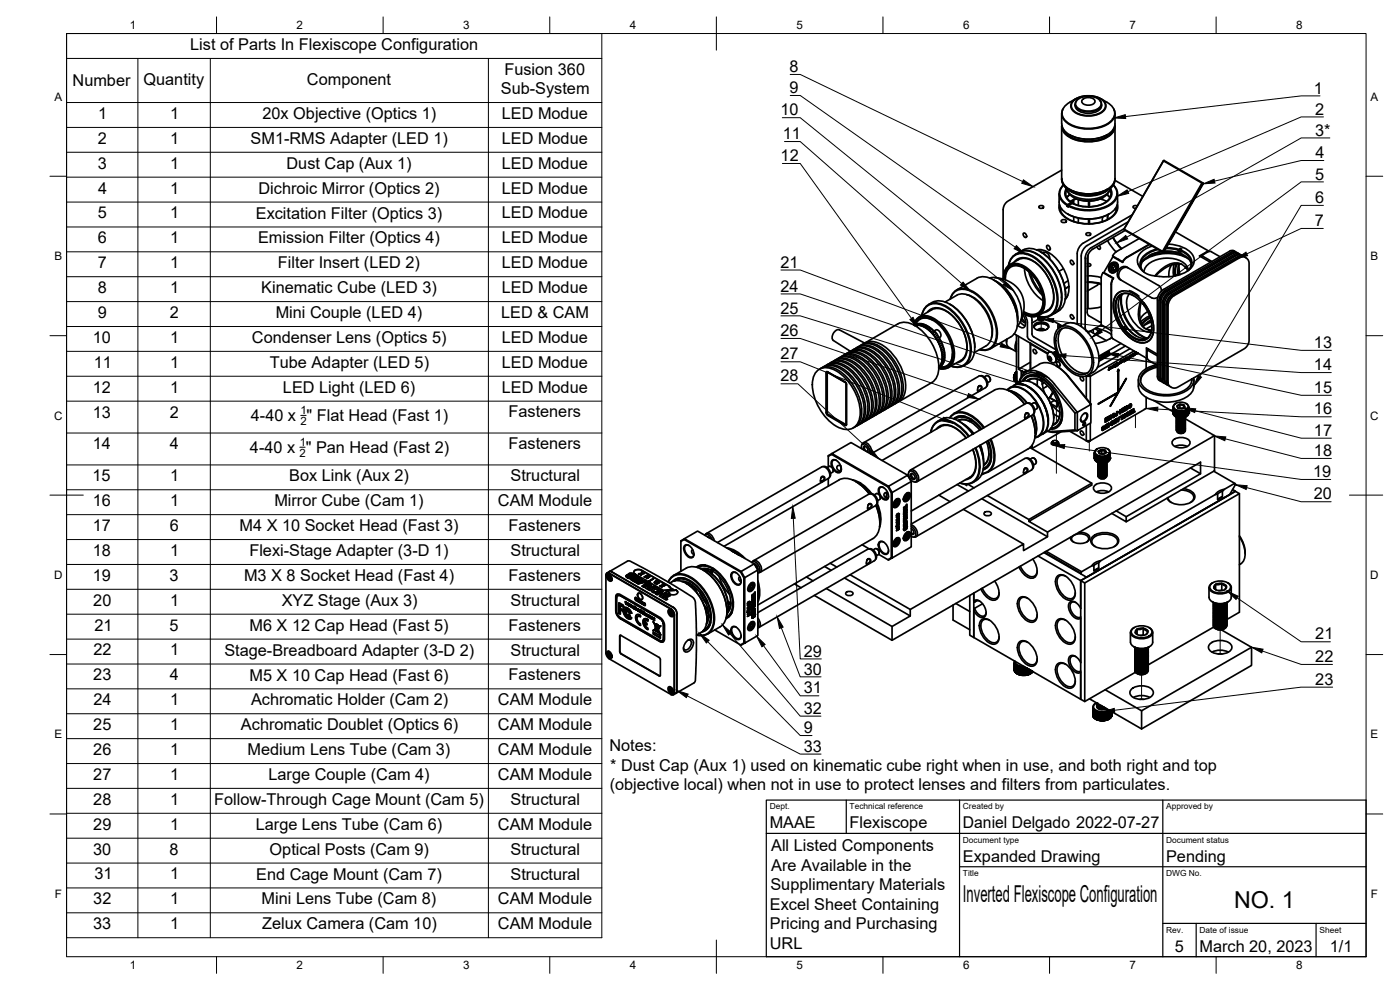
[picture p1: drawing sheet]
<svg xmlns="http://www.w3.org/2000/svg" width="420mm" height="297mm" viewBox="0 0 420 297" stroke-linecap="round" stroke-linejoin="round" font-family="sans-serif">
<defs><g id="words">
<g font-size="7">
<text x="289" y="270.6">Inverted Flexiscope Configuration</text>
<text x="370.4" y="272.3">NO. 1</text>
</g>
<g font-size="4.9">
<text x="57.1" y="15.1">List of Parts In Flexiscope Configuration</text>
<text x="151.4" y="22.4">Fusion 360</text>
<text x="236.9" y="21.6">8</text>
<text x="21.8" y="25.9">Number</text>
<text x="43.1" y="25.4">Quantity</text>
<text x="92.1" y="25.4">Component</text>
<text x="150.3" y="28.3">Sub-System</text>
<text x="236.9" y="27.9">9</text>
<text x="394.3" y="28.1">1</text>
<text x="29.5" y="35.7">1</text>
<text x="51.1" y="35.7">1</text>
<text x="78.8" y="35.7">20x Objective (Optics 1)</text>
<text x="150.6" y="35.7">LED Modue</text>
<text x="234.3" y="34.6">10</text>
<text x="394.7" y="34.4">2</text>
<text x="234.9" y="41.8">11</text>
<text x="394.7" y="40.7">3*</text>
<text x="29.4" y="43.1">2</text>
<text x="51.1" y="43.1">1</text>
<text x="75.2" y="43.2">SM1-RMS Adapter (LED 1)</text>
<text x="150.6" y="43.1">LED Modue</text>
<text x="394.8" y="47.5">4</text>
<text x="29.3" y="50.6">3</text>
<text x="51.1" y="50.6">1</text>
<text x="86" y="50.7">Dust Cap (Aux 1)</text>
<text x="150.6" y="50.6">LED Modue</text>
<text x="234.3" y="48.4">12</text>
<text x="394.7" y="53.9">5</text>
<text x="29.4" y="58.1">4</text>
<text x="51.1" y="58.1">1</text>
<text x="77.6" y="58.1">Dichroic Mirror (Optics 2)</text>
<text x="150.6" y="58.1">LED Modue</text>
<text x="29.3" y="65.5">5</text>
<text x="51.1" y="65.5">1</text>
<text x="76.8" y="65.6">Excitation Filter (Optics 3)</text>
<text x="150.6" y="65.5">LED Modue</text>
<text x="394.7" y="60.9">6</text>
<text x="394.6" y="67.8">7</text>
<text x="29.4" y="73">6</text>
<text x="51.1" y="73">1</text>
<text x="77.4" y="73.1">Emission Filter (Optics 4)</text>
<text x="150.6" y="73">LED Modue</text>
<text x="29.3" y="80.5">7</text>
<text x="51.1" y="80.5">1</text>
<text x="83.4" y="80.5">Filter Insert (LED 2)</text>
<text x="150.6" y="80.5">LED Modue</text>
<text x="234.3" y="80.3">21</text>
<text x="29.3" y="87.9">8</text>
<text x="51.1" y="87.9">1</text>
<text x="78.4" y="88">Kinematic Cube (LED 3)</text>
<text x="150.6" y="87.9">LED Modue</text>
<text x="234.3" y="87.5">24</text>
<text x="29.3" y="95.4">9</text>
<text x="50.9" y="95.4">2</text>
<text x="82.7" y="95.4">Mini Couple (LED 4)</text>
<text x="150.4" y="95.4">LED &amp; CAM</text>
<text x="234.2" y="94.1">25</text>
<text x="234.2" y="100.8">26</text>
<text x="27.8" y="102.9">10</text>
<text x="51.1" y="102.9">1</text>
<text x="75.6" y="102.9">Condenser Lens (Optics 5)</text>
<text x="150.6" y="102.9">LED Modue</text>
<text x="234.2" y="107.9">27</text>
<text x="394.3" y="104.4">13</text>
<text x="28.2" y="110.3">11</text>
<text x="51.1" y="110.3">1</text>
<text x="81" y="110.4">Tube Adapter (LED 5)</text>
<text x="150.6" y="110.3">LED Modue</text>
<text x="394.3" y="111.1">14</text>
<text x="27.8" y="117.8">12</text>
<text x="51.1" y="117.8">1</text>
<text x="84.9" y="117.8">LED Light (LED 6)</text>
<text x="150.6" y="117.8">LED Modue</text>
<text x="234.2" y="114.5">28</text>
<text x="394.3" y="117.9">15</text>
<text x="27.8" y="125.3">13</text>
<text x="50.9" y="125.3">2</text>
<text x="152.6" y="125.3">Fasteners</text>
<text x="394.3" y="124.4">16</text>
<text x="75.3" y="126.4">4-40 x &quot; Flat Head (Fast 1)</text>
<text x="394.3" y="130.8">17</text>
<text x="27.8" y="134.8">14</text>
<text x="51" y="134.8">4</text>
<text x="75" y="135.9">4-40 x &quot; Pan Head (Fast 2)</text>
<text x="152.6" y="134.8">Fasteners</text>
<text x="394.3" y="136.8">18</text>
<text x="394.1" y="143.2">19</text>
<text x="27.8" y="144.4">15</text>
<text x="51.1" y="144.4">1</text>
<text x="86.8" y="144.4">Box Link (Aux 2)</text>
<text x="153.2" y="144.4">Structural</text>
<text x="394.3" y="149.8">20</text>
<text x="27.8" y="151.9">16</text>
<text x="51.1" y="151.9">1</text>
<text x="82.3" y="151.9">Mirror Cube (Cam 1)</text>
<text x="149.4" y="151.9">CAM Module</text>
<text x="27.8" y="159.3">17</text>
<text x="50.9" y="159.3">6</text>
<text x="71.9" y="159.4">M4 X 10 Socket Head (Fast 3)</text>
<text x="152.6" y="159.3">Fasteners</text>
<text x="27.8" y="166.8">18</text>
<text x="51.1" y="166.8">1</text>
<text x="74.8" y="166.8">Flexi-Stage Adapter (3-D 1)</text>
<text x="153.2" y="166.8">Structural</text>
<text x="27.8" y="174.3">19</text>
<text x="50.9" y="174.3">3</text>
<text x="73.2" y="174.3">M3 X 8 Socket Head (Fast 4)</text>
<text x="152.6" y="174.3">Fasteners</text>
<text x="28" y="181.7">20</text>
<text x="51.1" y="181.7">1</text>
<text x="84.5" y="181.8">XYZ Stage (Aux 3)</text>
<text x="153.2" y="181.8">Structural</text>
<text x="28.3" y="189.2">21</text>
<text x="50.9" y="189.2">5</text>
<text x="74.9" y="189.2">M6 X 12 Cap Head (Fast 5)</text>
<text x="152.6" y="189.2">Fasteners</text>
<text x="394.7" y="191.9">21</text>
<text x="28" y="196.7">22</text>
<text x="51.1" y="196.7">1</text>
<text x="67.3" y="196.7">Stage-Breadboard Adapter (3-D 2)</text>
<text x="153.2" y="196.7">Structural</text>
<text x="241.3" y="197">29</text>
<text x="241.2" y="202.4">30</text>
<text x="394.7" y="198.7">22</text>
<text x="28" y="204.1">23</text>
<text x="51" y="204.1">4</text>
<text x="74.9" y="204.2">M5 X 10 Cap Head (Fast 6)</text>
<text x="152.6" y="204.1">Fasteners</text>
<text x="241.2" y="208.1">31</text>
<text x="394.7" y="205.5">23</text>
<text x="28" y="211.6">24</text>
<text x="51.1" y="211.6">1</text>
<text x="75.3" y="211.7">Achromatic Holder (Cam 2)</text>
<text x="149.4" y="211.7">CAM Module</text>
<text x="241.2" y="214.2">32</text>
<text x="28" y="219.1">25</text>
<text x="51.1" y="219.1">1</text>
<text x="72.3" y="219.1">Achromatic Doublet (Optics 6)</text>
<text x="149.4" y="219.1">CAM Module</text>
<text x="241.2" y="220">9</text>
<text x="28" y="226.5">26</text>
<text x="51.1" y="226.5">1</text>
<text x="74.3" y="226.6">Medium Lens Tube (Cam 3)</text>
<text x="149.4" y="226.6">CAM Module</text>
<text x="182.9" y="225.4">Notes:</text>
<text x="241.2" y="225.6">33</text>
<text x="183.1" y="231.3">* Dust Cap (Aux 1) used on kinematic cube right when in use, and both right and top</text>
<text x="28" y="234">27</text>
<text x="51.1" y="234">1</text>
<text x="80.6" y="234">Large Couple (Cam 4)</text>
<text x="149.4" y="234">CAM Module</text>
<text x="183" y="237.2">(objective local) when not in use to protect lenses and filters from particulates.</text>
<text x="28" y="241.5">28</text>
<text x="51.1" y="241.5">1</text>
<text x="64.3" y="241.5">Follow-Through Cage Mount (Cam 5)</text>
<text x="153.2" y="241.5">Structural</text>
<text x="28" y="248.9">29</text>
<text x="51.1" y="248.9">1</text>
<text x="76.8" y="249">Large Lens Tube (Cam 6)</text>
<text x="149.4" y="249">CAM Module</text>
<text x="231" y="248.5">MAAE</text>
<text x="255" y="248.5">Flexiscope</text>
<text x="289" y="248.5">Daniel Delgado 2022-07-27</text>
<text x="28" y="256.4">30</text>
<text x="50.9" y="256.4">8</text>
<text x="80.9" y="256.4">Optical Posts (Cam 9)</text>
<text x="153.2" y="256.4">Structural</text>
<text x="231.4" y="255.4">All Listed Components</text>
<text x="28.3" y="263.9">31</text>
<text x="51.1" y="263.9">1</text>
<text x="76.9" y="263.9">End Cage Mount (Cam 7)</text>
<text x="153.2" y="263.9">Structural</text>
<text x="231.4" y="261.3">Are Available in the</text>
<text x="289" y="258.6">Expanded Drawing</text>
<text x="350" y="258.6">Pending</text>
<text x="231.2" y="267.2">Supplimentary Materials</text>
<text x="28" y="271.3">32</text>
<text x="51.1" y="271.3">1</text>
<text x="78.5" y="271.4">Mini Lens Tube (Cam 8)</text>
<text x="149.4" y="271.4">CAM Module</text>
<text x="231.1" y="273.1">Excel Sheet Containing</text>
<text x="28" y="278.8">33</text>
<text x="51.1" y="278.8">1</text>
<text x="78.7" y="278.8">Zelux Camera (Cam 10)</text>
<text x="149.4" y="278.8">CAM Module</text>
<text x="231.1" y="278.9">Pricing and Purchasing</text>
<text x="231.1" y="284.7">URL</text>
<text x="352.6" y="285.7">5</text>
<text x="360" y="285.5">March 20, 2023</text>
<text x="399.1" y="285.7">1/1</text>
</g>
<g font-size="3.5">
<text x="39" y="8.8">1</text>
<text x="89" y="8.8">2</text>
<text x="139" y="8.8">3</text>
<text x="189" y="8.8">4</text>
<text x="239" y="8.8">5</text>
<text x="289" y="8.8">6</text>
<text x="339" y="8.8">7</text>
<text x="389" y="8.8">8</text>
<text x="16.3" y="30.2">A</text>
<text x="411.3" y="30.2">A</text>
<text x="16.3" y="78">B</text>
<text x="411.3" y="78">B</text>
<text x="16.2" y="125.9">C</text>
<text x="411.2" y="125.9">C</text>
<text x="16.2" y="173.7">D</text>
<text x="411.2" y="173.7">D</text>
<text x="16.3" y="221.6">E</text>
<text x="411.3" y="221.6">E</text>
<text x="16.4" y="269.4">F</text>
<text x="411.4" y="269.4">F</text>
<text x="39" y="290.8">1</text>
<text x="89" y="290.8">2</text>
<text x="139" y="290.8">3</text>
<text x="189" y="290.8">4</text>
<text x="239" y="290.8">5</text>
<text x="289" y="290.8">6</text>
<text x="339" y="290.8">7</text>
<text x="389" y="290.8">8</text>
</g>
<g font-size="3.4">
<text x="90.2" y="124.2">1</text>
<text x="90.1" y="127.5">2</text>
<text x="89.9" y="137.1">2</text>
<text x="90" y="133.8">1</text>
</g>
<g font-size="2.5">
<text x="231" y="242.9">Dept.</text>
<text x="255" y="242.9">Technical reference</text>
<text x="289" y="242.9">Created by</text>
<text x="350" y="242.9">Approved by</text>
<text x="289" y="252.8">Document type</text>
<text x="350" y="252.8">Document status</text>
<text x="289" y="262.9">Title</text>
<text x="350" y="262.9">DWG No.</text>
<text x="350" y="279.9">Rev.</text>
<text x="360" y="279.9">Date of issue</text>
<text x="396" y="279.9">Sheet</text>
</g>
</g></defs>
<!-- layer: Visible -->
<g fill="none" stroke="#000" stroke-width=".51">
<path d="M318.6 34.1a5.6 5.6 0 0 0 .9 5.2 11.3 11.3 0 0 0 14.2 0 5.6 5.6 0 0 0 .9-5.2M318.6 37.9v15.7M318.7 37.5a4.5 4.5 0 0 0 3.7 4.4 11.6 11.6 0 0 0 11.4-1.9 3.1 3.1 0 0 0 .8-2.5M318.7 37.8a4.8 4.8 0 0 0 3.9 4 11.7 11.7 0 0 0 11-1.7 3.2 3.2 0 0 0 1-2.3M318.9 32.8v.1M319 38.5a6.3 6.3 0 0 0 5.4 3.6 10.3 10.3 0 0 0 9.3-2.4l.6-1.2M322.2 30.1a7.5 7.5 0 0 1 9.3 .5 2.2 2.2 0 0 1-1.1 3.3 7.6 7.6 0 0 1-8.7-1 1.98 1.98 0 0 1 .5-2.8zM322.3 30.1a7.2 7.2 0 0 1 9.1 .5 2.16 2.16 0 0 1-1.1 3.2 7.3 7.3 0 0 1-8.4-1 1.95 1.95 0 0 1 .4-2.7zM322.6 31.3v.4M322.9 29.6a7 7 0 0 0-4.1 3.6 3.6 3.6 0 0 0 2.2 4 12 12 0 0 0 12.1-.6 3.3 3.3 0 0 0 1.4-3.2 3.3 3.3 0 0 0-2.3-2.7l-1.9-1.1M323.1 30.2a1.76 1.76 0 0 0 1.1 2.9 5.5 5.5 0 0 0 6.2-1.1 1.41 1.41 0 0 0-.3-1.8M323.3 29.9a5.4 5.4 0 0 1 7 .5 1.88 1.88 0 0 1-1.5 2.6 5.4 5.4 0 0 1-5.8-1.2 1.46 1.46 0 0 1 .3-1.9z"/>
<path d="M324.8 29.9a2.63 2.63 0 0 1 3.8 .3 1.79 1.79 0 0 1-2.5 1.3 1.15 1.15 0 0 1-1.1-.4 1.15 1.15 0 0 1-.2-1.2zM330.6 31.3a2.79 2.79 0 0 1-3.2 2.7 4.5 4.5 0 0 1-4.7-1.8v-.5M334.3 32.8a3.2 3.2 0 0 1-1.5 4.2 11.9 11.9 0 0 1-13-.5 3 3 0 0 1-.9-3.6M334.6 37.9v15.7M317.9 58.2a5.2 5.2 0 0 0 1.4 5.2 12.9 12.9 0 0 0 14.7 0 3.7 3.7 0 0 0 1.4-2.8v-2.4M318.6 51l-16 9.3-1.1 1.1-.4 1.4v21M318.6 53.7a4.2 4.2 0 0 0 3.3 4 11.7 11.7 0 0 0 11.8-1.6 3.1 3.1 0 0 0 .9-2.4M318.6 53.5a4.9 4.9 0 0 0 4.4 4.2 11.3 11.3 0 0 0 10.7-2l.8-1.4 .1-.8M318.6 53.6a4.9 4.9 0 0 0 4 4.1 11.8 11.8 0 0 0 11-1.8 3.3 3.3 0 0 0 1-2.3M319.1 55.5a3.4 3.4 0 0 0 .3 5.5l.9 .6M319.1 55.6a3.5 3.5 0 0 0 1.3 5.8M319.9 56.4a6 6 0 0 0 5.6 3.4 8.2 8.2 0 0 0 7.6-2.7l.3-.7"/>
<path d="M320 56.6a2.93 2.93 0 0 0 1.5 4.2M320.1 57a2.79 2.79 0 0 0 1.6 3.8l.2-.7M320.4 59l.6-.7-.8 1M320.5 57.5a7.5 7.5 0 0 0 8 2.6l1.7-.4 1.3-.7 1.3-1.5M321 57.2a11.9 11.9 0 0 0 11.3 0M321 56.8a12.4 12.4 0 0 0 11.2 .1M321 40.4a12.5 12.5 0 0 0 11.3 0M321.1 58.5l-.4 .2M321.5 57.5a10.4 10.4 0 0 0 10.3 0M322.1 59.3h.2M322.2 60v1.1M323.1 59.7l-2 .7"/>
<path d="M323.6 59.9v1.8M330.2 59.7l2 .7M331.1 59.3a9.5 9.5 0 0 1-8.8 0M332.1 58.5l.5 .2M332.3 56.8l-.1 .1M332.9 59l-.6-.7 .8 1M333.1 57a2.96 2.96 0 0 1-2 4.1 11.3 11.3 0 0 1-9.3-.1M333.3 56.6a3.1 3.1 0 0 1-1.9 4.4 11.2 11.2 0 0 1-9.6 0M334.1 55.6a3.3 3.3 0 0 1-.4 5.3 13 13 0 0 1-13 .7M334.1 55.5a3.6 3.6 0 0 1-1 6.1 13.7 13.7 0 0 1-12.5 .2M334.6 54.1l8.4 4.8M349.1 48.2h.3z"/>
<path d="M349.1 48.2l-11.8 20.5M349.2 48.3l11.5 6.6-11.8 20.5-11.5-6.6zM349.4 48.2l11.5 6.6 .2 .3M360.7 54.9l.2-.1v.2zM360.9 55l.2 .1-11.8 20.5h-.2zM302.7 79.7a4.3 4.3 0 0 1 6.8-3.1 15.9 15.9 0 0 1 7.8 14.9 4.1 4.1 0 0 1-5.9 3.3M302.7 79.6a4.2 4.2 0 0 1 6.7-2.8 15.7 15.7 0 0 1 7.7 14.6 4.1 4.1 0 0 1-5.7 3.4M304.4 78.7a4.1 4.1 0 0 1 5.7-.4 13.5 13.5 0 0 1 6 12.6 3.5 3.5 0 0 1-3 2.9M304.7 76.4a5.6 5.6 0 0 1 7.3 .5 16.3 16.3 0 0 1 6.5 13.4 5 5 0 0 1-3.2 4.4M305.6 77.9l-2.6 1.5M305.6 77.9a5.8 5.8 0 0 1 6.6 2.1 12.9 12.9 0 0 1 3.9 10.5 3.7 3.7 0 0 1-1.7 2.6l-2.6 1.5M305.9 75.7a5.9 5.9 0 0 1 6.4 1.1 16 16 0 0 1 6.2 14.1 4.6 4.6 0 0 1-2 3.1l1.1-.6"/>
<path d="M305.9 75.7a5.7 5.7 0 0 1 7.4 .5 16.3 16.3 0 0 1 6.4 13.4 4.9 4.9 0 0 1-2.1 3.8M307.1 70a.76 .76 0 0 1 .9 .4 .76 .76 0 0 1-.1 .9l-.7-.5zM311.1 76.2v.1M311.1 75a7.3 7.3 0 0 1 6.5 3.3 11.7 11.7 0 0 1 2.9 10.2l-.8 1.3M311.5 75l-.1 .1M312 61.8l.8-.1 .4 .3a.76 .76 0 0 1-.7 .5 .76 .76 0 0 1-.7-.5zM312.3 75.6a16.1 16.1 0 0 1 7.5 12.9M312.6 74.9l-1.3 .1M312.7 75.8a1.73 1.73 0 0 1 2.4 1.9M314.2 73.6a.85 .85 0 0 1 .9 .5 .85 .85 0 0 1-.2 1l-.8-.8zM317.9 61.2a4.2 4.2 0 0 0 3 4.8 13.4 13.4 0 0 0 13-1 3.5 3.5 0 0 0 1.4-3.8M318.1 61.8a4.4 4.4 0 0 0 3.2 4.3 12.8 12.8 0 0 0 12.7-1.4 3.5 3.5 0 0 0 1.1-2.9"/>
<path d="M318.5 66.2a.85 .85 0 0 1 .9-.4 .85 .85 0 0 1 .6 .7 .85 .85 0 0 1-.8 .3 .85 .85 0 0 1-.7-.6zM318.5 62.6l-.2 .6M320.3 61.6v.3M320.4 61.4l-.1 .2M320.4 64.2a13.5 13.5 0 0 0 12.3 .1M320.6 61.8v.3l-.3-.2M320.7 61.6l-.1 .2M320.7 61.6l-.4 .3M321.3 78.2a.76 .76 0 0 1 .8 .3 .76 .76 0 0 1-.1 .9l-.7-.4zM321.6 61.1v-.3h-.2l-1 .6M321.8 61l-1.1 .6M322.2 65.1v1.4"/>
<path d="M323.6 65.4v1.5M325.1 73l-1.3 1.3-.5 1.8v21.2M326.1 69.9l.8-.1 .5 .3a.76 .76 0 0 1-.8 .6 .76 .76 0 0 1-.7-.6zM326.3 79.1h.3a.57 .57 0 0 1 .8 .5l-.5 .3h-.6M326.7 60.4v1.7M326.7 65.8v1.4M327 60.4v1.7M327 65.8v1.4M329.9 73.6l.2 .3a.57 .57 0 0 1-.1 .9l-.5-.2-.3-.6M330.9 65.1l-.1 1.4M332.4 72.2l1.3 2.1 1.3 1.3M332.5 64.4l-.1 1.5"/>
<path d="M332.5 64.4l-.1 1.4M332.8 64.2l-.1 .1M333.3 79.1a1.38 1.38 0 0 1 2-.1 1.38 1.38 0 0 1 0 2 1.42 1.42 0 0 1-2 .7 1.42 1.42 0 0 1-.4-2.1zM333.5 79.4a1.18 1.18 0 0 1 1.8 .1 1.18 1.18 0 0 1-.4 1.7 1.18 1.18 0 0 1-1.8-.1 1.18 1.18 0 0 1 .4-1.7zM334 71.3l1 1.6 1.5 1.8M334.1 71.2l1.3 2.1 1.2 1.3M334.1 79.5l.6 .3M334.1 79.5a.85 .85 0 0 1 .8 1.1 .85 .85 0 0 1-1.3 .3M334.1 79.5l-.6 .6 .1 .8M334.7 62.6l.3 .6M334.9 79.9l-.2-.1-.6 .6v.7M335 79l.4 .2"/>
<path d="M335.1 75.5l-1.2 1.3 3 1.7M335.6 79.8a1.42 1.42 0 0 0-1.8-.8 1.42 1.42 0 0 0-.9 1.8 1.1 1.1 0 0 0 1.5 1M335.6 77.8l.4 .4M337.3 68.7l.1 .2v-.1M337.3 68.7l.1 .1M337.4 68.9l11.5 6.7h.4M337.4 68.6l-9.9 5.7-.9 .8-.7 1.2-.2 1.2v20.7a1.1 1.1 0 0 0 .5 1.2 1.1 1.1 0 0 0 1.3-.2M337.7 69.1l-9.8 5.7-.8 .7-.6 1-.2 1.1v16.1l.1 .6 .4 .4M338.2 77.3l-1.3 1.4-2.9-1.6-2.7 4.7 2.9 1.6-.6 1.9v15.7l.4 .7 10.3 5.9M338.6 66.6l-12.3 7-.9 .9-.7 1.1-.2 1.2v20.7M339.8 64.5l-14.7 8.5M341.3 61.8l-.7-.1-.6 .4 .3 .3 .6 .1"/>
<path d="M341.9 71.6l-6.8 3.9M344.9 73.3l-6.8 3.9-.9 .8-.2 .6M345 73.3l-6.8 4M347.3 74.7a6.2 6.2 0 0 0-5.2 4.2l.1 1.1 .5 1M347.6 74.9a6.2 6.2 0 0 0-5.3 4.3l.1 1.1 .6 1M348.7 75.5a7.3 7.3 0 0 0-6.2 3.8l-.2 .7M348.7 75.5l-2.4 .5-1.5 .7M348.9 75.4l.2 .2h-.2zM349.9 74.6l1.9 .1 1.8 .3M350 74.3l2.7 .2 1.1 .4-.2 .1M350.7 73.2a8.6 8.6 0 0 1 7.4 3.7 3.8 3.8 0 0 1-2.4 4.8 17.7 17.7 0 0 1-9.8 1l-2.3-.8-1.7-1.9a3.6 3.6 0 0 1 1.9-5.3l2-.9M351.7 79.5l-.8 1.5-.1 2"/>
<path d="M352.4 79.3l-.3 1.6 .1 2M352.8 69.6l10.1 5.8M353 79.2l-.4 1.6v2M353.3 79.2l-.5 1.6v2M353.6 75v.4M353.6 75.4l.8 .2M353.8 79.2l-.3 1.5 .1 1.9M353.9 75.2l-.3 .2M353.9 75.2l.4 .1M353.9 79.1l-.1 1.6 .3 1.7M354.2 74.5l-.4 .4 .1 .3 .3-.4M354.3 75l.1 .6"/>
<path d="M354.3 75l.1 .3M354.3 75a4.3 4.3 0 0 1 3.4 4.4l-.7 1.5M354.4 75.3v.3M354.4 75.3a3.8 3.8 0 0 1 2.8 5l-.4 .7M354.7 79.3a8.7 8.7 0 0 0-7.9 3.5M354.7 74.6l-.4 .4M354.8 76.3a11.8 11.8 0 0 0-5.4-.9 8.8 8.8 0 0 1 7.5 2.5l.6 1.3M356.6 77.5a12.3 12.3 0 0 0-13.5 .7M356.8 77.8a13 13 0 0 0-13.9 .6M360.6 76.7v.5M362 75.7l-2 1.1 3.3 1.9M362.8 75.4l-.8 .3"/>
<path d="M363.5 75.5l2.7 1.5M363.5 75.5h-.8l-2.1 1.2 3.1 1.8M369 75.4l-19.8 11.5-1.3 1.3-.5 1.8-.1 22.9 .4 1 .6 .5M370.3 75.3l.5 .2M370.3 75.2l-.6-.1-.7 .3M370.3 75.9l-.8 .2-19.9 11.5-1 1-.4 1.4v23l.2 .8M370.5 76.3l-19.8 11.4-1.3 1.4-.5 1.7v23l.1 .8 .7 .5M370.6 76.3l1-.3 .5 .4M371 75.7l-.5-.3-1 .2-19.9 11.5-1.3 1.4-.5 1.7v23l.3 1 .6 .3M371.4 76.5l-.8 .2-19.9 11.5-1 1-.5 1.4v23l.3 .8M371.6 76.9l-19.9 11.5M371.6 76.9l1.1-.3 .5 .4"/>
<path d="M371.8 76.1l-.7-.4-1 .3-19.9 11.5-1.3 1.3-.5 1.8M372.5 77.1l-.9 .2-19.9 11.5-1 1-.4 1.5v22.9l.3 .8M372.9 76.8l-.7-.4-1 .2-19.9 11.5-1.3 1.3-.5 1.8v23M373.5 77.1l-.6-.1-.7 .2-19.9 11.5-1.2 1.3-.6 1.8v23a1.97 1.97 0 0 0 1.4 1.6h.8l.8-.3 19.9-11.4 1.1-1.2 .4-1.2v-23.5l-.5-1.1-.9-.6M251.9 99a2.13 2.13 0 0 0-1.8 3.1l5.1 3.3M269.5 97.2l-10 5.7-7.6-3.9M269.5 97.2a6.2 6.2 0 0 1 6.9 1.8 14.9 14.9 0 0 1 5.1 13.1 4.2 4.2 0 0 1-1.9 2.7l-9.9 5.8M274.2 97.5a3.5 3.5 0 0 1 5.5-1.9 13 13 0 0 1 6.3 12 3.3 3.3 0 0 1-4.3 3M274.3 97.1a3.4 3.4 0 0 1 4.8-2.1 13 13 0 0 1 7.2 12.5 3.4 3.4 0 0 1-4.1 3.1M274.4 97.6a4 4 0 0 1 4.9 .8 9.5 9.5 0 0 1 3.8 5.6 5 5 0 0 1-1.1 6.1l-.3 .2 .6-.4M274.5 97.6a6 6 0 0 1 5.6 2.8 9.7 9.7 0 0 1 2.4 8.7l-.8 1.1M274.5 97.5a3.3 3.3 0 0 1 5.3-1.5 12.4 12.4 0 0 1 5.9 11.4 3.2 3.2 0 0 1-3.8 2.9"/>
<path d="M274.6 97.6h-.1M275 97.3l-.6 .3M275.4 97.2l-.8 .4 .4-.1M275.8 97.1l-.8 .4h.4M276.2 97.1l-.8 .4 .4 .1M276.6 97.1l-.8 .5h.5M276.7 94.6a4.2 4.2 0 0 1 6.7-2.8 15.7 15.7 0 0 1 7.7 14.6 4.1 4.1 0 0 1-5.7 3.4 4.3 4.3 0 0 0 6-4.3 15.9 15.9 0 0 0-8.9-14.3 4.1 4.1 0 0 0-5.9 3.5M277 97.2l-.7 .4 .4 .2M277.5 97.4l-.8 .4 .5 .2M277.9 97.6l-.7 .4 .4 .2M278.3 93.7a4.1 4.1 0 0 1 5.8-.3 13.5 13.5 0 0 1 6 12.5 3.5 3.5 0 0 1-3 2.9M278.4 97.8l-.8 .4 .5 .3"/>
<path d="M278.7 91.4a5.7 5.7 0 0 1 7.3 .5 16.3 16.3 0 0 1 6.5 13.4 4.9 4.9 0 0 1-3.2 4.4M278.8 98.1l-.7 .4 .4 .3M279.3 98.4l-.8 .4 .5 .4M279.6 93l-3.8 2.1M279.6 92.9a5.8 5.8 0 0 1 6.5 2.1 12.9 12.9 0 0 1 4 10.5 3.7 3.7 0 0 1-1.7 2.6l-3.8 2.2M279.7 98.8l-.7 .4 .4 .4M280.1 96.2a3.3 3.3 0 0 0-5.3 1.2M280.1 99.2l-.7 .4 .4 .5M280.3 99.3l.9-.4 .7 .5 .5 1.3-.6 .7M280.6 99.6l-.8 .5 .4 .4M283.6 90.6l3.6-2a5.8 5.8 0 0 1 6.5 2.1 12.9 12.9 0 0 1 3.9 10.5 3.7 3.7 0 0 1-1.7 2.6l-3.5 2M285.1 91.3l.1 .1"/>
<path d="M285.2 91.3a16.3 16.3 0 0 1 7.4 12.8M285.2 89.7a3.8 3.8 0 0 1 5.5-2.6 14.8 14.8 0 0 1 8.3 14.3 3.8 3.8 0 0 1-5 3.5 3.8 3.8 0 0 0 5.2-3.3 15 15 0 0 0-8.5-14.7 3.9 3.9 0 0 0-5.5 2.8M287 87l6.1-3.5a6.2 6.2 0 0 1 7 1.8 14.9 14.9 0 0 1 5.1 13.1 4.2 4.2 0 0 1-1.9 2.7M290.1 88.4a12 12 0 0 1 7.8 10.6l-.3 2.3M297 83.4a6.8 6.8 0 0 1 6.9 3.5 10.7 10.7 0 0 1 2.3 9.7l-.9 1.2M298.2 84l.1 .1M298.4 84.1a15.6 15.6 0 0 1 7 12.4M298.5 83.3l2.2 .4 2.6 1 1.5 1.1 1.5 1.9 .8 1.9 .2 2.7-.2 1.8-.9 2.4a1.93 1.93 0 0 0 1.5 1.2M298.8 84.4a12.5 12.5 0 0 1 6.6 11.4M299.9 85.2a13 13 0 0 1 5.4 9.3M301.2 83.6a3.9 3.9 0 0 1 3.6-4.6 10.9 10.9 0 0 1 8 7.5 7.8 7.8 0 0 1-.2 7.4 4 4 0 0 1-5.3 .2M301.2 83.8a3.7 3.7 0 0 1 3.7-4.5 11.2 11.2 0 0 1 7.9 8.1 6.8 6.8 0 0 1-.8 6.8 4 4 0 0 1-4.9-.2"/>
<path d="M301.4 83.9a3.6 3.6 0 0 1 3.6-4.4 10.4 10.4 0 0 1 7.4 7.2 7 7 0 0 1-.5 7.3 3.8 3.8 0 0 1-4.8-.2M301.7 84a3.4 3.4 0 0 1 4.2-4.1 11.5 11.5 0 0 1 6.9 12 3.2 3.2 0 0 1-4.7 2l-.9-.4M306.5 95.9l.6 .7 .7 .1M306.7 95.4l.4 .7 .7 .5M307 94.5a3.3 3.3 0 0 1 .3 3.7l-.9 .1-.9-.7M307.4 94.2l.9 2.2v4.6l.6 .8M307.5 80.5a12.6 12.6 0 0 0 5.5 9.7M308.8 81.5a14.5 14.5 0 0 0 4.1 7.1M309.2 81.9a14.4 14.4 0 0 0 3.6 6.1M309.5 95l.2 1.1M309.7 96.1v4.1l.5 .9M310.3 98.1a2.81 2.81 0 0 1 4.4 0"/>
<path d="M310.3 98.3a2.58 2.58 0 0 1 4.4 0M310.5 97.3a3.1 3.1 0 0 1 4.2 .3 1.41 1.41 0 0 1-1.6 1.6l-1.7-.2a1.08 1.08 0 0 1-1-.6 1.08 1.08 0 0 1 .1-1.1zM311.4 99a1.6 1.6 0 0 1 2.2 0M311.5 95l.2 .4 .5 .1h.6l.6-.3M311.5 95.3h.1M311.5 99.1a1.75 1.75 0 0 1 2 0M311.5 94.9l.2 .4 .4 .2 .8-.1 .4-.2M311.5 95.2l.1 .4 .7 .2 .6-.1 .6-.5-.3 .4-.6 .2-.8-.1-.3-.4M311.5 95.5l.4 .5M311.5 94.9l.6 .3h.8M311.6 95.8l-1.9 1.1M311.9 96h.1"/>
<path d="M311.9 96l.8 .1M311.9 96h1.1M311.9 96h.9M312.1 95.5h.7M312.1 95.2h.7M312.8 95.8h-.7M313.1 96h-.1M313.2 95.8l-.6 .3-.7-.1M313.5 95.3l-.4 .6-1.2 .1M313.5 95.4l-.5 .6-1.2-.1M313.5 95.4h.1M314.1 95.1l4.6 2.7"/>
<path d="M317.5 98.6a3.8 3.8 0 0 1 4.8 0 12.6 12.6 0 0 1 5.8 11.2 3.3 3.3 0 0 1-4.9 2.9 12.4 12.4 0 0 1-6.7-11.8l.2-.9zM317.6 97.1v1.5M317.9 99.1a3.8 3.8 0 0 1 5.2 .5 11.1 11.1 0 0 1 4.4 10.7 3.2 3.2 0 0 1-5.2 1.4 11.7 11.7 0 0 1-5.4-10.4l.2-.9zM317.9 97.3l-.1 1.1M318.1 98.2a5 5 0 0 1 7.1 .3 11.8 11.8 0 0 1 4.3 11.5 4.7 4.7 0 0 1-3 2.6M318.3 97.5l-.4 .8M318.6 89.1v.1M318.8 98.6a6 6 0 0 0-.6 6.5 10 10 0 0 0 6.9 6.9l1.4-.2M319.2 80.6l-1.4 .8M319.9 89.5l-.2 .1M320.5 88.6l-.8 1.1M320.6 84.2l-1.3 .9"/>
<path d="M320.8 85.9l-1.2 .8M320.8 86l-1.1 .7M321.3 94.5a.76 .76 0 0 1 .8 .4 .76 .76 0 0 1-.1 .9l-.7-.5zM324.5 97.5l.1 .5M326 99.2l.2 .2M326.3 84.7l1.8 .1 2.4 .4M326.3 84.6l1.8 .1 2.4 .4M326.3 82.8l2.5 .1 1.7 .4M326.7 94.7l3.3 1.9 .5 .1M327.2 99.4l4.8 2.8M327.5 99.2l-1 .6M328.1 98.9v1"/>
<path d="M328.6 98.6l1.5 .9v.3l-1.1 .6M328.8 98.5l3 .8 1.8 1.1M329.7 85l-.4 .6-3 1.7M329.9 85.1l.6 .3M330.2 97.7l1.7 .6M330.5 92.1l-2.4 .4-1.8 .1M330.5 97.5l-3 1.7M332.7 82.8l.5 .1M333.4 99.1h.1M333.5 80.1l.6-.6 .7 .2 .1 .8-.4 .5-.4 .1-.5-.2zM333.5 80.1l.6 .3M333.5 81.7l.3 .2"/>
<path d="M333.6 99.1l-.1 .1M334 83.5l-3-1.7-.5 1.7v13.9l3 1.8v-14M334.1 83.6l-.3 .4-.3 1.2M335.6 91.4a12.2 12.2 0 0 0 5.5 9.4M336.6 88.4a13.1 13.1 0 0 0 7.6 13.1 12.4 12.4 0 0 1-7.8-10.7l.2-2.4M336.8 88.2a6 6 0 0 0-.6 6.5 10 10 0 0 0 6.9 6.8l1.3-.1M337.1 98.5l.3-.1-.3 .3M337.1 98.5l-.3 .4M337.1 87.3a3.6 3.6 0 0 0-3 4.1 12.5 12.5 0 0 0 7.8 11.4 3.3 3.3 0 0 0 4.3-3.3 12.4 12.4 0 0 0-3-8.7M337.4 99l-.3 .3M337.4 98.4l.3 .4M337.4 98.1l.5 .7"/>
<path d="M337.4 98.1l-.3 .4M337.4 98.1v.3M337.9 98.8l-.5 .2M338.2 80.2l9.6 5.5 .5 .5 .2 1.1M338.2 80.1a2.18 2.18 0 0 0-2.6 1 2.18 2.18 0 0 0 .5 2.7l9.5 5.5 .7 .2 1.2-.3M338.6 80.4a2.17 2.17 0 0 0-2.5 1 2.17 2.17 0 0 0 .4 2.7M338.9 87.2l1.5 .6 1.4 1.1M338.9 88.2a6.1 6.1 0 0 0 .1 6.3 8.2 8.2 0 0 0 5.9 5.1h.6M340.2 88.7a3.3 3.3 0 0 0-3.7-.3 3.3 3.3 0 0 0-1.6 3.3l.2 1.8 .5 1.9 1.5 2.8M342.3 90.4a7.4 7.4 0 0 0 .7 7.7l1.3 .7 .8 .2M342.5 90.6a8.5 8.5 0 0 0 1.1 7.9M343 91.2a6.3 6.3 0 0 0-6.3-3.1 4.2 4.2 0 0 0-1.9 5.1l1 3.2 1.3 2.1"/>
<path d="M343.3 90.9l-.3 .3M343.3 90.9a7.5 7.5 0 0 0-6.4-3.6 4.2 4.2 0 0 0-2.7 5.3l.8 3.1 1.8 3.2M343.3 91l.2 .3M343.3 91.6a10 10 0 0 1 1.9 8.9 3.4 3.4 0 0 1-5.4 .7l-2.4-2.2M343.3 91l-.3 .2M343.6 91.3l-.3 .3M343.6 91.3a10.6 10.6 0 0 1 2.1 9.8 3.4 3.4 0 0 1-5 1.2 10.6 10.6 0 0 1-3.6-3M344.3 98.8h-.1M344.4 93.5l-1.4 1.1-.8 1.2M345 94.8l-1.5 .8-1.1 1M345 99.1v.1M345.1 99l-.3 .2 .8-.1"/>
<path d="M345.1 99l-.1 .1M345.1 95.2l-1.4 .9-1 1.1M345.2 95.4l-1.4 .9-1 1.1M345.4 96.1l-1.4 .8-1 .9M345.4 96.2l-.9 .4M345.5 96.6l-2.4 1.3M345.7 97.7l-1.8 1M345.7 98.2a3.3 3.3 0 0 1-1.6 3.4 3.3 3.3 0 0 1-3.8-.3l-1.3-1-1.3-1.4M348.4 90.6v22.9l.3 1 .7 .5M351.8 88.3l-1.3 1.4-.5 1.8-.1 22.9 .4 1 .5 .3M353.5 81.1l.1 1.5M355.8 80v.4l.1-.2"/>
<path d="M355.8 80.4a4.2 4.2 0 0 0-6-.5l-2 1.5-1.2 1.4M355.8 80l.6 1.3M356.6 81.1a4.9 4.9 0 0 0-4.6-3.5 8.4 8.4 0 0 0-8.3 2.8l-.4 1.2M245 111.6a4.4 4.4 0 0 1 6-.3 15.5 15.5 0 0 1 7.1 13.6 4.1 4.1 0 0 1-6.1 3.5 15.2 15.2 0 0 1-8.1-14.1l.2-1.1zM245.9 110.8a5.3 5.3 0 0 1 6.5 .8 15.6 15.6 0 0 1 6.2 12.9 4.5 4.5 0 0 1-2.5 3.9M246.7 110.3a5.3 5.3 0 0 1 6.3 .8 15.7 15.7 0 0 1 6.3 13 4.4 4.4 0 0 1-2.4 3.8M247.5 109.9l-.4 .2M247.5 109.9a6.2 6.2 0 0 1 6.9 1.8 14.9 14.9 0 0 1 5.2 13.1 4.2 4.2 0 0 1-2.4 2.9M247.9 109.7a5.3 5.3 0 0 1 6.2 .8 15.7 15.7 0 0 1 6.3 12.9 4.4 4.4 0 0 1-2.4 3.8M248.2 111.5l-.1 12.4 .5 .6 5.4 3.1M248.2 109.5a5.4 5.4 0 0 1 6.4 .8 15.6 15.6 0 0 1 6.2 12.9 4.7 4.7 0 0 1-2 3.6M248.3 111.6l5.6 3.3"/>
<path d="M249 109a5.3 5.3 0 0 1 6.3 .8 15.7 15.7 0 0 1 6.3 13 4.4 4.4 0 0 1-2.4 3.8M249.3 108.8a5.4 5.4 0 0 1 6.5 .9 15.6 15.6 0 0 1 6.2 12.8 4.7 4.7 0 0 1-2.1 3.7M250.1 108.4a5.3 5.3 0 0 1 6.3 .8 15.7 15.7 0 0 1 6.3 12.9 4.4 4.4 0 0 1-2.4 3.9M250.5 108.2a5.3 5.3 0 0 1 6.4 .8 15.6 15.6 0 0 1 6.2 12.9 4.7 4.7 0 0 1-2 3.6M251.3 107.7a5.3 5.3 0 0 1 6.2 .8 15.7 15.7 0 0 1 6.3 13 4.4 4.4 0 0 1-2.4 3.8M252 107.3l-.4 .2M252 107.2a6.2 6.2 0 0 1 6.9 1.9 14.9 14.9 0 0 1 5.2 13.1 4.3 4.3 0 0 1-2.3 2.9M252.4 107.1a5.3 5.3 0 0 1 6.2 .8 15.7 15.7 0 0 1 6.4 12.9 4.4 4.4 0 0 1-2.5 3.8M252.7 106.9a5.3 5.3 0 0 1 6.5 .8 15.6 15.6 0 0 1 6.2 12.9 4.7 4.7 0 0 1-2.1 3.6M253.5 106.4a5.3 5.3 0 0 1 6.3 .8 15.7 15.7 0 0 1 6.3 13 4.4 4.4 0 0 1-2.4 3.8M253.8 114.8l-5.5-3.2v12.6l5.6 3.2 .1-12.3M253.9 106.2a5.3 5.3 0 0 1 6.4 .8 15.6 15.6 0 0 1 6.2 12.9 4.6 4.6 0 0 1-2.5 3.9"/>
<path d="M253.9 115v12.4M254.7 105.8a5.3 5.3 0 0 1 6.2 .8 15.7 15.7 0 0 1 6.3 12.9 4.4 4.4 0 0 1-2.4 3.8M255 105.5a5.4 5.4 0 0 1 6.4 .9 15.6 15.6 0 0 1 6.2 12.9 4.4 4.4 0 0 1-2.4 3.9M255.8 105.1a5.3 5.3 0 0 1 6.2 .8 15.7 15.7 0 0 1 6.3 13 4.4 4.4 0 0 1-2.4 3.8M256.1 104.9a5.4 5.4 0 0 1 6.5 .8 15.6 15.6 0 0 1 6.2 12.9 4.7 4.7 0 0 1-2.1 3.7M256.9 104.4a5.3 5.3 0 0 1 6.3 .9 15.7 15.7 0 0 1 6.3 12.9 4.4 4.4 0 0 1-2.4 3.8M257.7 104l-.4 .2M257.7 104a6.2 6.2 0 0 1 6.9 1.8 14.9 14.9 0 0 1 5.1 13.1 4.2 4.2 0 0 1-2.3 2.9M258 103.8a5.3 5.3 0 0 1 6.3 .8 15.7 15.7 0 0 1 6.3 12.9 4.4 4.4 0 0 1-2.4 3.9M258.8 103.3l-.4 .3M258.8 103.3a6.2 6.2 0 0 1 6.9 1.9 14.9 14.9 0 0 1 5.2 13.1 4.3 4.3 0 0 1-2.4 2.9M259.2 103.2a5.3 5.3 0 0 1 6.2 .8 15.7 15.7 0 0 1 6.3 12.9 4.4 4.4 0 0 1-2.4 3.8"/>
<path d="M281 100.1l-.8 .4 .4 .5M281.3 100.6l-.7 .4 .3 .6M281.7 101.1l-.8 .5 .4 .5M281.9 110v.1M282 101.7l-.7 .4 .3 .6M282.2 109.7l-.1 .1M282.3 102.2l-.7 .5 .3 .5M282.4 109.3l-.1 .2M282.5 108.9v.2M282.6 109.7l-.8 .5M282.6 102.8l-.7 .4 .2 .6M282.7 108.5l-.1 .2"/>
<path d="M282.7 108v.2M282.8 107.5v.2M282.9 109.4l-.9 .5M282.9 103.4l-.8 .4 .2 .6M283.1 109l-.9 .6M283.1 104l-.8 .4 .2 .6M283.3 108.7l-.9 .5M283.3 104.5l-.8 .5 .1 .6M283.4 108.2l-.8 .6M283.4 105.1l-.8 .5 .1 .5M283.5 107.8l-.8 .6M283.5 105.7l-.8 .4 .1 .6"/>
<path d="M283.5 107.3l-.7 .6M283.5 106.2l-.7 .5v.5M283.5 106.8l-.7 .4v.2M285.8 106.1a3.3 3.3 0 0 1-3.6 4M292.5 104.1v.2M293.6 116.1l.6-.3 .2 .2 .1 .4-.9 .8h-.1l-.1-.3M293.7 115.9l.6-.2 .4 .7-.4 .7-.8 .3-.1-.8zM293.8 115.9l-.3 .4M293.8 112.9l-34.7 20M293.8 112.8a2.31 2.31 0 0 1 2 3.5l-34.5 19.9M294.3 112.8a2.18 2.18 0 0 1 1.8 3.1M295.4 113.1l.6-.4a1.16 1.16 0 0 1 1 1.7l-.6 .4"/>
<path d="M296.5 112.8l.6 .5 .1 .6M297.2 113.9v.1M302.1 101.8l-.1 .9M302.2 101.8l-.1 1 .4 1.2 2.6 1.5M302.3 117a3.9 3.9 0 0 1 5.3 0 12.8 12.8 0 0 1 5.5 11.5 3.3 3.3 0 0 1-2.5 2.9M302.3 117a4 4 0 0 1 5.3 .2 12.7 12.7 0 0 1 5.4 11.2 3.3 3.3 0 0 1-2.4 2.9M302.6 117.1a9.2 9.2 0 0 1 5.5 3.8M302.6 117.2a8.2 8.2 0 0 1 5.7 3.7M303 116.4a4.9 4.9 0 0 1 6.8 .5 12.8 12.8 0 0 1 4.6 10.9 4.1 4.1 0 0 1-2.9 3.2M303.3 101.1l-6.1 3.6M303.5 117.6a12.3 12.3 0 0 1 4 3.7M304.2 113.3l.9 .5"/>
<path d="M304.2 113.3l.4-1.2 .5-.6a2.1 2.1 0 0 0-.5 2.7M304.3 113.2l.8 .5zM304.3 113.5l.8 .5M304.3 113.4l.8 .5M304.3 113.3l.8 .5M304.3 113.3v.1M304.3 113.4v.1M304.3 113.2v.1M304.3 113.6h.1M304.3 113.1v.1M304.3 113.6v.1M304.3 113l.8 .5-.8-.4"/>
<path d="M304.3 113.1l.8 .5zM304.3 113.7l.8 .4M304.3 113.6l.8 .5M304.3 113l.8 .5-.8-.5M304.3 113.4h.1M304.3 113.5h.1M304.3 113v.1M304.3 113.7v.1M304.3 112.9l.8 .5zM304.3 113.8l.8 .4-.8-.4M304.3 113.3h.1M304.3 113.7h.1"/>
<path d="M304.3 112.9v.1M304.3 113.8h.1M304.3 112.9l.8 .4M304.3 112.8v.1M304.4 112.8l.7 .4zM304.4 113.8l.7 .5-.7-.4M304.4 113.8h.1M304.4 113.9h.1M304.4 112.7l.7 .4M304.4 100.2l10.1 5.8M304.4 113.9l.7 .5-.7-.4M304.4 112.8l-.1 .2"/>
<path d="M304.4 115.6a5.1 5.1 0 0 1 5.8 1.5 12.5 12.5 0 0 1 4.3 11 3.4 3.4 0 0 1-1.6 2.2M304.4 112.7v.1M304.4 112.7l.7 .3M304.4 113.9v.1M304.4 112.6l.7 .4M304.4 114h.1M304.4 115.6a5 5 0 0 1 7.1 .3 12.8 12.8 0 0 1 4.6 10.9 4.3 4.3 0 0 1-3.2 3.4M304.4 112.6v.1M304.5 112.5l-.1 .1M304.5 112.5l.6 .4zM304.5 114.1l.6 .3M304.5 114v.1"/>
<path d="M304.5 114.1h.1M304.5 114.1l.6 .3-.6-.2M304.5 112.4l.6 .3M304.5 112.4l-.1 .2M304.5 112.4v.1M304.5 112.3l.6 .3M304.5 114.1v.1M304.6 112.3l-.1 .1M304.6 114.2l.5 .2M304.6 114.2h.1M304.6 112.2l.5 .3M304.6 112.2l.5 .2"/>
<path d="M304.6 112.2v.1M304.6 112.2h.1M304.6 114.2l.5 .3M304.7 112l-.1 .1M304.7 112.1l.4 .2M304.7 112l.4 .3-.4-.2M304.7 112.1h-.1M304.7 111.9v.1M304.7 112l.4 .2zM304.7 112h.1M304.8 111.9l.3 .2-.4-.2M304.8 111.9l.3 .1"/>
<path d="M304.8 111.9h-.1M304.8 111.8l-.1 .1M304.8 111.8h.1M304.9 111.8l.2 .1-.3-.1M304.9 111.8h-.1M304.9 111.7l.2 .2-.2-.1M304.9 111.7h.1M304.9 111.7l.2 .1M304.9 111.7h.2M305 111.6l.1 .1M305 111.6h.1M305 111.6l-.1 .1"/>
<path d="M305 111.5v.1M305.1 100.6v14.6M305.1 103.1l-.2 .9 .2 1M305.1 102.3l-.4 1.3a2.22 2.22 0 0 0 .4 1.9M305.7 100.9v9.9M305.9 114.7a4 4 0 0 1 6.2-3l2.2 1.4 2.1 2.1M306 114.6a3.8 3.8 0 0 1 6-2.2l2 1.4 1.3 1.2 7.3 8.9v5.1l-6.7 .5M306.6 111.3h.1M306.8 114.3a3.8 3.8 0 0 1 5.7-1 13.6 13.6 0 0 1 6.3 12.1 3.5 3.5 0 0 1-3.6 3.4M307.8 111.2l.6 .1M308.5 116.1a13 13 0 0 1 6 10.3M308.8 112.7l-.4 .3"/>
<path d="M308.8 101.9l6.4 3.6M309.2 103v7.8v-7.6l5.2 3M309.2 108.7l-3.5 2.1 .9 .5v1.6v-1.6l.5 .3M309.2 113.8l-.5 .6M310.1 104.9a.76 .76 0 0 1 .8 .4 .76 .76 0 0 1-.1 .9l-.6-.5zM310.2 101.1l6.7 3.8M310.3 115.1a13 13 0 0 1 6 10.3M310.4 112.6h-1.1l-1 .4-1.2 1.3a3.3 3.3 0 0 1 4-1.6M311.4 113.8l-.1 2M311.9 109.3l-4.1 2.4v-.4l-.7 .3v.6M311.9 109.3a6.2 6.2 0 0 1 6.8 1.8l1.8 1.8M312.4 114.2l-1.4-.6a3 3 0 0 0-2.9 .7"/>
<path d="M312.4 113.5a3.6 3.6 0 0 0-5.2 .7M312.4 114.2l-2-.6a2.72 2.72 0 0 0-2 .7M312.5 113.4l-.1 .8M312.7 113.4v.6l-.3 .2M312.7 114h.1M312.7 114l.2 1.7 .7 2.4M312.7 113.8v.6a11.7 11.7 0 0 1 5.2 10.9 3.1 3.1 0 0 1-2 2.4M312.7 113.8a13 13 0 0 1 5.8 11.7 3.3 3.3 0 0 1-3.1 3M312.7 114l-.3 .2M312.9 113.6l-.2 .2M313.3 114.7l-.5 .6M314.3 115.7l-1.2 .9"/>
<path d="M314.6 107a.76 .76 0 0 1 .8 .4 .76 .76 0 0 1-.1 .9l-.6-.5zM314.6 105.8a1.84 1.84 0 0 1 2.3 2 .88 .88 0 0 1-.4 1 .88 .88 0 0 1-1.1-.2 2.06 2.06 0 0 1-.8-2.8zM314.6 107.3v-.1a.57 .57 0 0 1 .7 0 .57 .57 0 0 1 .2 .6M314.6 107.3l.2 .6M314.8 107.9l.4 .2M314.8 105.6a2.09 2.09 0 0 1 1.8 3.1l-.1 .1M314.8 105.6l-.1 .1M314.9 107.2l.2 .5-.3 .2-.2-.6M315 107.1l-.2-.1-.2 .3 .4-.2 .1 .5 .3 .3M315.1 107.7l.3 .2M315.5 107.8l-.3 .3M316 117.7l-.8 1.5-.7 .3"/>
<path d="M316 105.9h.7l.5 .5 .2 .8-.3 .2M316.1 105.9l.6 .3 .3 .4 .2 .6-.2 .4v-.8l-.4-.6zM316.2 105.8h.5l.4 .4 .4 .7-.3 .5M316.3 105.8l.4-.2 .5 .2M316.5 105.6l.6 .2M316.5 105.6v.1M316.7 106.7v.2M316.8 106.3l.3 .6M316.8 105.5l.2-.1-.4 .2M316.8 105.5h.1M317 109.8l.3 .2M317 107.6h.1"/>
<path d="M317 107.7l1.6 .9M317 105.4h-.1M317.1 106.1l.3 .6M317.1 107.5l1.3 .8M317.2 108.5a.82 .82 0 0 1 .8 .5 .82 .82 0 0 1-.1 .9l-.8-.7zM317.3 110l2.9 2.4 7.2 8.8v5.7l-4.1 2.3v-5.5l-.7 .2M317.6 107.2h.1M317.7 107.1l-.1 .1M317.7 107l-.3 .3M320.5 112.9l6.9 8.5-4.1 2.3-6.9-8.5M324.4 112.9a.82 .82 0 0 0-.1 .9 .82 .82 0 0 0 .8 .5v-.8l-.4-.5M325.9 112.8l.1 6.7"/>
<path d="M326.9 112.4l.3 .5-1.1-.1M329.9 107.5l.3-.2zM330.2 107.3l-.3 .3M330.5 107.7l-.2 .1M330.6 106.7l.1-.1 .2 .7 .3-.9 .2 .8-.3-.6-.2 .9-.3-.7-.3 1zM330.6 106.8l-.1 .9M330.7 106.6l.2 .7M331.1 106.6l-.3 .9M331.2 106.4l.1 .9M331.6 106.1l.1 .2 .4-.2-.5 1zM331.6 106.5h-.1M331.7 106v.3"/>
<path d="M331.7 106.4l.3-.2-.3 .7zM332 106.2l-.3 .2v.5M332.1 106.1l-.5 1M332.3 105.7l.5-.2 .1 .5-.2 .4-.5 .3 .6-.7-.1-.4-.5 .4zM332.7 105.6l-.5 .4M332.7 105.6h.1M332.8 105.5v.8l-.6 .4M332.8 110.3l.2-.1v.7l-.3 .1zM333 110.2v.7M333 110.8l-.3 .2M333.2 110.1h.4l-.3 .6-.2-.1zM333.2 110.4h.3l-.1-.3-.2 .3"/>
<path d="M333.3 110.5h.1M333.4 110.1l-.1 .4M333.5 110l.1 .2M333.6 110.2l-.4 .5M333.7 101.2l-.7 .5M333.7 101.3a11.5 11.5 0 0 1-5 1.8M333.8 109.8l.2-.1v.6l-.3 .1zM333.8 110.3l-.1 .1M334 109.7l-.2 .6M334.2 109.5l.2-.1v.7l-.4 .1zM334.2 110.1l-.2 .1M334.3 109.5l.1 .6"/>
<path d="M334.3 110.1h-.1M334.5 109.4l.1-.1-.1 .7zM334.5 110.1h.1zM334.6 110l-.1 .2M334.6 109.3l-.1 .7M334.8 109.2l.1-.1v.7l.1-.7 .2-.1 .1 .5 .2-.7v.8l-.2 .2-.2-.5-.1 .6-.2 .1zM334.9 109.1v.7M335.1 109.3l-.1 .6-.2 .1M335.2 109l.1 .5M335.4 117.9l-5.8 3.3M335.5 108.8v.8M335.5 109.6l-.2 .2"/>
<path d="M335.5 111.3l-.1 .1M335.6 110.8l.2 .4-.1 .1v6.2l2.3-3.9-4.8 8.3 2.2-4-5.8 3.3 5.9-3.5v-6.4l-.1 .1zM335.6 110.8l.2 .3-.1 .2M335.6 111.2l.1 6.3M336 108.5l.1-.1v.6l-.3 .2zM336 109l-.2 .2M336.1 108.4l-.1 .7M336.4 108.3h.3l-.3 .6-.1-.3 .3-.3-.3 .2zM336.4 108.6l.2-.1-.2 .2M336.4 108.5h-.1M336.4 108.6h.1M336.4 103l-6.6 3.9"/>
<path d="M336.5 108.3h.1M336.5 108.3l-.1 .2M336.6 108.5l-.2 .1M336.7 108.2v.2M336.7 108.4l-.4 .4M337 107.9l.3 .5-.3-.3-.2 .6zM337 108.1l-.2 .5M337.1 107.9l.1 .5M337.4 107.7v.8zM337.5 107.6l-.1 .9M337.7 108.3l.1-.1zM337.7 107.6l.1-.1-.1 .7z"/>
<path d="M337.8 103.8l-8 4.6M337.8 108.2l-.1 .2M337.8 107.5v.6M337.8 108.1h-.1M338 107.4l.3-.2 .2 .1-.5 .2 .5 .2-.4 .4-.2-.1 .4-.3h-.4zM338 113.6l-4.8 8.3M338.1 107.9v.1M338.1 107.6h.1M338.2 108.1h-.2M338.3 107.3l-.2 .3M338.3 107.7l-.4 .1M338.3 107.7h.1"/>
<path d="M338.4 107.2l-.1 .2M338.4 107.6l-.2 .5M338.9 106.9l.3-.3 .2 .2-.5 .9zM339 106.8v.1M339 107.2h.1M339.1 106.8l-.1 .4 .1-.4M339.2 104.6l-9.8 5.7M339.2 106.8l-.2 .4M339.3 106.6v.5l-.4 .6M339.6 106.5l.3-.1-.3 .6-.2-.2 .4-.3-.4 .2zM339.6 106.8l.2-.1-.2 .2zM339.7 106.5h.1"/>
<path d="M339.7 106.5l-.3 .2M339.8 106.7l-.2 .2M339.9 106.3h.1M339.9 106.3v.5l-.4 .2M340 106.2l.2-.1 .1 .4-.2 .5zM340 106.3h.1M340.1 106.8h-.1M340.2 106.1v.5M340.3 106.5l-.2 .5M340.3 105.3l-13.1 7.6v8.1M340.5 105.9l.2-.1 .1 .3-.4 .4 .3-.3-.1-.2-.3 .2zM340.5 106.3v.1"/>
<path d="M340.6 106.5h-.2M340.6 106l-.3 .2M340.6 106h.1M340.7 105.8l-.1 .7M341 105.7l-.1 .2 .2-.2M341 105.9l.2-.1zM341 105.7l-.1 .1M341.1 106.2h-.1M341.2 105.8l-.3 .1 .1 .3 .3-.3-.2 .3M341.2 105.8l-.1 .3M341.5 105.9h.1M341.5 106v.1"/>
<path d="M341.6 114v1.9M344 119.2v3.4l-16.8 9.6M344 107.4v3.2M344.7 104.7l-.5 .3M347.1 109.4a5.9 5.9 0 0 0-5.4 4.4 5.2 5.2 0 0 0 4.4 4.4 12.1 12.1 0 0 0 11.3-2 3.2 3.2 0 0 0 .9-2.8M347.3 106.8l-3.1-1.8v2l.3 .9 2.8 1.7M347.3 106.3l-3.2-1.9v2.3l.2 .8M347.4 109.8a5.6 5.6 0 0 0-5.1 3.9 4.9 4.9 0 0 0 4.4 4.3 11.1 11.1 0 0 0 9.9-1.8 3.1 3.1 0 0 0 1.1-2.5M347.4 110.2a5.8 5.8 0 0 0-5.1 4M349.5 114.2l.3 .9 .7 .5M357.6 113.8l.1 .4M358.3 114a5 5 0 0 1-3.8 5.9 11.8 11.8 0 0 1-12.1-2l-.7-1.3v-.7"/>
<path d="M247.1 140a2.18 2.18 0 0 1 1.9 3.2M249.6 136.3l.1-.2-1.1 .6v.2M251 138.1a.95 .95 0 0 0-1.2 .2 .95 .95 0 0 0-.1 1.2 2.11 2.11 0 0 0 2.5 2l.3-.8M252.2 139.7l.2 1.5-.3 .1M252.3 139.8l-.8-.1-.4 .7 .4 .6 .9 .3M254.1 127.4l-.1 .2h-.4l-5.2-3-.4-.6-.1-12.2 .3-.3 5.4 3.1 .4 .5v12.3M258.6 134.6a.96 .96 0 0 1 .3-1.4 .96 .96 0 0 1 1.4 .5l.7 1.2v1.1M258.7 133.4a1.32 1.32 0 0 1 1.3-.6 1.32 1.32 0 0 1 1 1l.5 1.2-.2 1.2M258.8 126.8l-.4 .3M259.2 135l-.1-.9a1.04 1.04 0 0 1 1.2 .3 1.04 1.04 0 0 1 .1 1.2M259.7 133.9a.87 .87 0 0 0-.1 1 .87 .87 0 0 0 .9 .4M259.9 126.2l-.4 .2"/>
<path d="M261 125.5l-.4 .3M263.3 124.2l-.4 .3M266.7 122.3l-.4 .2M281 128.8a4.2 4.2 0 0 1 6-.3l1.8 1.6 1.2 1.3M281.3 126.5a5.5 5.5 0 0 1 7.1 .3l1.8 1.5 1.7 1.9M285 125.3a4.2 4.2 0 0 1 5.9-1l2.7 1.9 1.8 2M285.1 125.4a4.5 4.5 0 0 1 6.4-.5l1.9 1.5 1.8 2M286.2 125.6a4.6 4.6 0 0 1 6 .7l2.4 2.4M286.6 125.8a3.9 3.9 0 0 1 4.5 .1M287.4 126.2l.9-.3h1.1l1.7 .6M287.5 125l-.4 .3M287.6 126.2l1.6-.3 1.9 .6"/>
<path d="M287.9 126.4a14 14 0 0 1 4.1 3.8M288 126.1l-.3 .2 .1 .1M289 127.2l1.9 1.4 1.3 1.5M289.1 124.8l-1.5 .2-1.2 .7 1.6-.8 1.8 .1M289.7 127.8l2.4 2.3M289.9 131.4a8.2 8.2 0 0 0-6.3-3.8l-1.3 .4-17.6 10.2M290.8 130.9a10.5 10.5 0 0 0-7.8-5 4 4 0 0 0-3.7 3.8 4.1 4.1 0 0 1 6-3.1l1.6 .8 1.6 1.2 2.2 2.4M291.3 125.7l-.2 .8M291.4 125.7v.6l-.3 .2M291.5 126.1l1.7 1.4 1.2 1.3M291.5 126.3l-.4 .2M291.5 126.1v.6l2.5 2.3"/>
<path d="M291.6 125.9l-.1 .2M291.9 134.9a8.2 8.2 0 0 1 .2 7.3l-1.1 1-17.5 10.1M292 134.8a8.4 8.4 0 0 1-.1 8 3.1 3.1 0 0 1-2.1 1.1M292.7 134.5a10.1 10.1 0 0 1 .3 9 3.9 3.9 0 0 1-4.9 1.4M292.8 134.3a10.5 10.5 0 0 1 .4 9.3 4.1 4.1 0 0 1-5.1 1.3M293.9 133.7a10.3 10.3 0 0 1 .3 9.4l-1.2 1.1M294 133.7a13.5 13.5 0 0 1 1.2 5.6l.3-.1M294.1 133.6l.9 3.3M294.2 133.5l.7 1.9 .2 2.4M296 132.5a6.6 6.6 0 0 1-.3 6.8l-.5 .4M296.4 132.3a7.6 7.6 0 0 1-.1 7.4l-1.2 .9M296.6 132.2a8.4 8.4 0 0 1 .2 7.5l-1.1 1-.6 .3"/>
<path d="M296.8 136l-.6 2.4-1 1.1M297.2 131.9a9.2 9.2 0 0 1-.1 9 3.4 3.4 0 0 1-2.4 1.2M297.2 138.8l-.8 1.3-1.3 .6M297.4 131.7a9.4 9.4 0 0 1 .1 9.1l-1.5 1.1-1.3 .2M297.4 138.2l-.8 1.6-1.5 .9M307.5 121.3a9.9 9.9 0 0 0-7.7-4.7l-1.4 .5-12.1 7M307.6 137.6l-34.1 19.6M307.6 137.6a2.31 2.31 0 0 1 2 3.4l-34.7 20M307.9 124l.6-.1 .3 .7-.3 .5-.8 .5-.2-.6zM307.9 124l-.3 .4M307.9 124l-.2 .2M307.9 124h.6l.2 .6-.9 .8-.3-.3"/>
<path d="M308 137.5a2.18 2.18 0 0 1 1.9 3.1M308.4 120.9a2.18 2.18 0 0 1 1.8 3.2M308.5 134.7l-12 7M309.5 124.7a9.9 9.9 0 0 1 .2 9l-1.1 1M309.5 124.7a12.9 12.9 0 0 1 1.2 5.4M309.5 121.2l.6-.3a1.16 1.16 0 0 1 1.1 1.7l-.7 .4M309.8 133.5v1l-.6-.3M309.8 137.4a1.16 1.16 0 0 1 1 1.7l-.6 .4M309.8 137.4l-.6 .4M310.2 124.2a8.8 8.8 0 0 1 .4 6.8 9.1 9.1 0 0 0-.5-6.7M310.3 137.5l.5 .5 .2 .7M310.6 120.9l.6 .5 .2 .8"/>
<path d="M314.3 129.4l2.1 .3M314.5 129.3l1.4 .2M315.3 121l1.3 1.5 1.5 1.2M315.6 132.8l.2 .4 .8 .2M315.6 133v.1M315.8 132.5l-.2 .4 .3 .3M315.9 132.9l.5 .2 .8-.2-.5 .3h-.8M315.9 133.2l.7 .2M316.1 132.3l-.3 .2v.3l.9 .3M316.2 132.2h.7l.4 .2a.67 .67 0 0 1-.7 .5 .67 .67 0 0 1-.6-.5zM316.2 133.3h.7M316.2 124.2l1.7 .9"/>
<path d="M316.4 120.1l-1.2 .8M316.8 126.9l-.8 .2M317.1 132.3l.4 .3v.3l-.9 .5M317.3 132.9l-.6 .2M317.3 120.7v1.3l-.2 .1-1.8-1M317.5 132.5l.2 .3a1.15 1.15 0 0 1-1 .9 1.15 1.15 0 0 1-1.1-.6l.1-.4M317.5 120.7l-2.4-1.4 .9-1.6-.9 1.7 2.4 1.4M317.5 127.9l-.4 .2M317.6 132.8l-.2 .6-.7 .2M317.6 133.1v.2M317.6 133l-.5 .5M317.6 133.3h.1"/>
<path d="M318.1 123.8l-.2 1.5a3 3 0 0 1-1.9 2.1M318.3 129.6l-8.5 4.9M318.7 125.9a3.3 3.3 0 0 1-3.3 2.6l1.6-.3 .9-.7 .6-.9M321.1 129.4l4.9 2.8M322.6 129l.7 .2-6.9 .5M324.2 129.4a.76 .76 0 0 1 .9 .3 .76 .76 0 0 1-.1 .9l-.7-.4zM325 124.3a.77 .77 0 0 1 1.4 0 1.99 1.99 0 0 1-1.7 2.3 1.44 1.44 0 0 1 .3-2.3zM325.2 126.9l.4-.2 .1 .3-.1 .5-.4 .2-.2-.3zM325.3 124.1l.4-.1a1.18 1.18 0 0 1-.1 2.1 .71 .71 0 0 1-1.2 .1l-.1-.4M325.5 126.7l-.1 .5-.4 .4M326 127.7v4.5M326 132.2l.6 .4 .6-.4"/>
<path d="M326 132.2h1.2M327.2 127v5.2M328.5 137.5h.1M328.5 137.3v.1M328.5 137.4v.1M328.5 137.5v.1M328.5 137.6h.1M328.5 137.6v.1M328.5 136v-.3v1.9a2.71 2.71 0 0 0 4 1l.7-1M328.5 136l.1 1.8M328.5 137.7h.1M328.6 137.7h.1"/>
<path d="M328.6 136.1h.1M328.6 137.8h.1M328.6 136.1l.1 1.8M328.6 137.8l.1 .1M328.6 136.2l.1 .1M328.7 137.9l.1 .1M328.8 136.4v1.6M328.8 138v.1M328.8 136.4h.1M328.8 136.5l.1 1.6M328.8 138.1h.1M328.8 136.5h.1"/>
<path d="M328.9 136.5l.1 1.7M328.9 135a2.96 2.96 0 0 1 4 .3 1.38 1.38 0 0 1-1.5 1.5l-1.7-.1a1.06 1.06 0 0 1-.9-.6 1.06 1.06 0 0 1 .1-1.1zM328.9 138.2h.1M328.9 136.5l.1 .1M329 138.2v-1.6v1.6l.2 .1M329.1 136.7l.1 1.6M329.1 136.7h.1M329.2 138.6a3.4 3.4 0 0 0 3.3 0M329.2 136.7v1.7M329.2 138.4h.1M329.2 136.7l.1 .1M329.3 134.7a1.11 1.11 0 0 0-.8 1.3 1.11 1.11 0 0 0 1.2 .9 2.62 2.62 0 0 0 3.5-1.2l-.3-.7-.5-.3"/>
<path d="M329.3 136.8v1.6M329.4 138.4h.1M329.4 136.8v1.7M329.4 136.8v1.6M329.5 138.5h.1M329.5 136.8l.2 .1M329.5 138.8l.3 .5 .8 .2 1-.2 .5-.4-.5 .5-1 .2-.9-.3zM329.5 139.2v.1M329.5 139.6h.1M329.5 140h.1M329.6 138.5v-1.6l.1 1.6M329.6 138.5h.1"/>
<path d="M329.7 138.9l.9 .3 1.1-.3M329.7 136.9v1.7M329.7 138.6h.1M329.8 138.9l.8 .2 .9-.1M329.8 138.6h-.1M329.8 138.6v-1.6l.1 1.6M329.8 137l-.1 1.6M329.9 138.6h.1M329.9 137h.1M329.9 137l.1 1.6M330 137v1.6M330 136.1l-.3-.7 .8-.5 1.1 .2 .3 .7-.3 .3"/>
<path d="M330 138.6l.1 .1M330 137h.3M330.1 137v1.7zM330.1 138.6h-.1M330.2 138.7h.2M330.2 137.1l.1 1.6M330.2 138.6v.1M330.3 136.2h1.1M330.3 137.1v1.6M330.3 137l.1 .1M330.4 137.1v1.6M330.4 138.7h-.1"/>
<path d="M330.5 138.7h.1M330.5 137.1h.1M330.5 137.1l.1 1.6M330.5 134.9v1.1M330.5 134.9a.67 .67 0 0 0-.8 .7 .67 .67 0 0 0 .8 .6 .91 .91 0 0 0 1 0 .91 .91 0 0 0 .4-.9l-.3-.2M330.5 134.9l1.1 .2M330.6 137.1v1.6M330.6 138.7h.1M330.6 137.1l.1 1.6M330.7 137.1v1.6M330.7 138.7h-.1M330.8 137.1l.1 1.6z"/>
<path d="M330.8 128.1l.4-.2 .3 .2-.1 .6-.5 .4-.2-.1 .5-.2 .1-.5-.1-.2-.5 .4zM330.8 128.5h-.1M330.9 128.8v.1M330.9 138.7h-.1M330.9 137.1l.1 1.6zM331 138.7h-.1M331.1 128.1l-.2 .4M331.1 128.1h.1M331.1 137.1v1.6M331.1 137.1l.1 1.6M331.1 138.7h.1M331.2 138.7h-.1"/>
<path d="M331.2 139.9h-.9M331.2 139.5h-.9M331.2 139.1h-.9M331.2 137.1v1.6M331.2 137.1l.1 1.6zM331.3 138.7h-.1M331.4 127.9v.7l-.6 .5M331.4 137.1l.1 1.6M331.5 137v1.7M331.5 137h-.1M331.5 137l.1 1.6M331.6 137v1.6"/>
<path d="M331.6 138.6l-.1 .1M331.6 135.1v.9M331.7 127.6l.2-.1 .3 .5v-.7l.2-.1v1.1l-.2 .1-.3-.5v.7l-.2 .1zM331.7 125.6l.1-.1 .1 .8 .1-.9 .2-.2 .2 .8 .2-1v1.1l-.3 .2-.2-.6-.1 .8-.3 .2zM331.7 137l.1 1.6zM331.7 138.6h.1M331.8 138.6h-.1M331.8 125.5l.1 .8M331.8 137l.1 1.6M331.8 138.6h.1M331.9 127.9v.7l-.2 .1M331.9 127.5l.3 .5"/>
<path d="M331.9 138.6h-.1M331.9 136.9l-.1 .1M331.9 136.9v1.7M331.9 136.9l.3-.1v1.7M332 136.9v1.6l.1-1.6 .1 1.6M332 138.5l-.1 .1M332 138.5h-.1M332.1 138.5h.1M332.1 125.7l-.1 .8-.3 .2M332.1 138.9l-.2 .7-.9 .3-1.1-.2-.4-.3v-.3M332.1 139.2l-.2 .7-.9 .4-1.1-.2-.4-.4v-.3M332.1 139.6l-.2 .7-.9 .3-1.1-.1-.4-.4v-.3"/>
<path d="M332.1 139.8l-.3 .6-.9 .3-1.1-.2-.3-.5M332.1 139.4l-.3 .6-1 .3-1-.2-.3-.5M332.1 139l-.3 .7-1 .2-1.1-.2-.2-.4M332.2 138.5h-.1M332.2 136.8l.1 1.6M332.2 136.8v1.7M332.2 125.3l.2 .7M332.3 138.4l-.1 .1M332.3 136.8h-.1M332.3 136.8l.1 1.6M332.3 136.8v1.6M332.4 127.2v1.1"/>
<path d="M332.4 128.3l-.2 .1M332.4 136.7v1.7M332.4 138.4h-.1M332.4 136.7l-.1 .1M332.5 136.7v1.6M332.5 136.7l.1 1.5-.2 .1M332.6 125v1.1l-.3 .2M332.6 127l.2-.1v1.1l-.2 .2zM332.7 138.2l-.2 .1M332.7 138.2h-.1M332.8 126.9v1.1M332.8 128l-.2 .2"/>
<path d="M332.8 136.5l-.1 1.7M332.8 138.1h-.1M332.8 136.5l-.2 .1 .1 1.6M332.8 136.5v1.6M332.9 138l-.1 .1M332.9 124.8h.2l-.4 1.3zM332.9 136.3l-.1 1.7M332.9 138h.1M332.9 136.3l-.1 .1M332.9 137.9v.1M333 136.2v1.7M333 137.9h.1"/>
<path d="M333 137.8v.1M333 136.2v.1M333 124.8l-.3 1.3M333 137.8h.1M333.1 137.8h-.1M333.1 136.1l-.1 .1M333.1 136.1l-.1 1.7M333.1 137.7h.1M333.1 137.5h.1M333.1 137.6v.1M333.1 135.7v2M333.2 137.5l-.1 .1"/>
<path d="M333.2 137.4v.1M333.2 137.3v.1M333.2 135.7l-.1 .4M333.3 124.6l.2-.1v.8l.2-.3-.4 .7zM333.4 124.5l.1 .8M333.5 126.9h.1M333.5 126.5l.5-.1 .1 .2h-.4l-.2 .3h.5l.1 .2-.7 .5v-.2l.5-.2-.6-.1zM333.5 127.3l.1 .1M333.6 127.4h.1M333.7 125v.2M333.7 125.2l-.4 .5M333.8 126.6l-.3 .3"/>
<path d="M333.8 127.1l-.4 .1M333.8 127.1h.1M334 126.9v.4l-.6 .3M334 126.4l.1 .2-.2 .1M334.1 124.2l.3-.1 .1 .6-.5 .6-.1-.7zM334.1 125v.1M334.2 124.3l-.1 .8 .2-.3-.1-.5M334.2 124.3l-.1 .7M334.2 124.3h.1M334.3 126.6h.1M334.3 126.1l.7-.4v1.1l-.6 .3-.2-.6zM334.4 124.1v.9"/>
<path d="M334.4 125l-.4 .3M334.4 126.2l.4-.3v.4l-.4 .1zM334.5 126.6l.3-.2-.3 .5zM334.8 125.9l-.4 .5M334.8 126.4l-.3 .5M335 125.7v1.1l-.7 .3M335.1 125.6l.2-.1 .1 .2 .6-.6-.5 1.4zM335.1 123.6l.2-.1v1.1l-.6 .3-.1-.4 .5-.5zM335.1 124.1v.4l-.3 .1 .3-.5-.3 .5M335.3 125.5l.1 .2M335.3 123.5v1.1l-.6 .2M335.4 123.7l.4-.2-.4 .4z"/>
<path d="M335.7 125.7l-.1 .5-.2-.3 .3-.2-.3 .2 .2 .3M335.8 123.5l-.4 .4M336 125.1l-.3 1.3-.3 .1M336.1 125.1l.6-.4v1.1l-.2 .1v-.9l-.4 .3zM336.1 123l.2-.1v.8l.2-.3-.4 .7zM336.3 122.9v.8M336.5 123.4l-.4 .7M336.5 125l-.4 .2M336.7 122.7l.2-.1v.8l.3-1.1 .2 .8v-.9l.2-.1v1.1l-.3 .2-.2-.6-.1 .8-.3 .2zM336.7 124.7v1.1l-.2 .1M336.8 124.6l.3-.1 .4 .2 .2-.6v1.1l-.7 .3 .2-.6zM336.8 122.6l.1 .8"/>
<path d="M337 123.6l-.3 .2M337.1 124.5l.2 .2M337.1 124.9h.1M337.1 122.8l-.1 .8M337.2 122.4l.2 .7M337.3 124.7v.1M337.5 124.9l-.4 .4 .4-.2v-.2l-.4 .4M337.6 122.1v1.1M337.6 123.2l-.3 .2M337.7 124.1v1.1l-.7 .3M337.9 122l.4-.3 .3 .3-.1 .7-.4 .3-.3-.2 .5-.2 .1-.5-.2-.1-.4 .4zM337.9 122.3l-.1 .1"/>
<path d="M338 122.7v.1M338.1 124l.3-.3 .4 .2-.1 .6-.5 .5-.4-.4zM338.2 124l.3-.1 .1 .2-.4 .6-.2-.1zM338.2 122l-.3 .4M338.3 124.9h-.3M338.3 122h-.1M338.5 121.8v.8l-.6 .4M338.5 123.9l-.4 .3v.5M338.6 123.7l.1 .7M338.7 124.3l-.4 .6M338.9 121.4l.4-.2 .3 .2-.1 .6-.5 .4-.3-.1 .5-.2 .2-.5-.2-.2-.5 .4zM338.9 123.4l.2-.1v.5l.4-.2 .2-.6v1.1l-.2 .1v-.5l-.4 .3-.2 .5z"/>
<path d="M338.9 122.1l.1 .1M339 122.2h.1M339.1 124v.4M339.1 123.3v.5M339.1 124.4l-.2 .1M339.1 121.4l-.4 .4M339.3 121.4h-.2M339.3 121.4h.1M339.4 121.2l.1 .7-.7 .5M339.5 123.7l-.4 .3M339.7 123v1.1l-.2 .1M340.1 122.7l.2-.1v1l.3-.2v.2l-.8 .4 .3-.3z"/>
<path d="M340.3 122.6v1M340.6 123.4l-.8 .6M346.2 120.1l5.9 3.4M352.1 122.1v1.9a2.71 2.71 0 0 0 4 1l.6-1M352.1 122.1v.1M352.1 123.7v.2M352.1 122.2v.1M352.1 122.3h.1M352.1 132a3.7 3.7 0 0 1 5 .4 1.63 1.63 0 0 1-1.8 1.9 2.9 2.9 0 0 1-3.6-1.5zM352.1 122.4v1.7M352.1 124h.1M352.1 124v.1"/>
<path d="M352.1 122.4l.1 .1M352.1 124.1h.1M352.1 122.5l.1 1.8M352.2 124.2h.1M352.2 122.5v.1M352.2 124.3h.1M352.2 122.6l.1 .1M352.3 122.7v1.6M352.3 124.3h.1M352.3 124.3v.1M352.3 122.7v.1M352.3 122.8v1.6"/>
<path d="M352.3 124.4h.1M352.3 124.4l.1 .1M352.3 122.8h.1M352.4 122.8v1.7M352.4 124.5h.1M352.4 122.8l.1 .1M352.5 122.9v1.7M352.5 121.3a2.96 2.96 0 0 1 4 .3 1.38 1.38 0 0 1-1.5 1.6l-1.7-.1a1.06 1.06 0 0 1-.9-.6 1.06 1.06 0 0 1 .1-1.2zM352.5 124.6h.1M352.5 124.5l.1 .1M352.5 122.9l.1 1.7M352.6 134l1.8-.5 1.9 .5"/>
<path d="M352.6 124.6h.1M352.6 124.6l.1 .1M352.6 123h.1M352.7 123v1.7M352.7 124.7h.1M352.7 123.1h.1M352.7 125a3.4 3.4 0 0 0 3.3 0M352.8 121.1a1.1 1.1 0 0 0-.7 1.3 1.1 1.1 0 0 0 1.1 .9 2.62 2.62 0 0 0 3.5-1.2l-.6-1M352.8 123.1v1.7M352.8 124.8h.1M352.8 124.7l.2 .1M352.8 123.1l.1 .1"/>
<path d="M352.8 121.1h-.1M352.9 123.2v1.6zM352.9 123.2l.1 1.7M352.9 123.2l.1 1.6M353 123.2v1.7M353 124.9h.1M353.1 124.9h.1M353.1 123.2l.1 .1M353.1 125.2l.3 .5 .6 .2 1-.1 .7-.5-.4 .4-1.1 .2-.7-.1-.4-.6M353.1 128.6v.1M353.1 129v.1M353.1 123.3v1.6"/>
<path d="M353.1 123.3l.1 1.6M353.2 124.9h.1M353.2 123.3h.1M353.2 125.2l1 .4 1.1-.3M353.3 123.3v1.7M353.3 124.9h-.1M353.3 123.3l.2 1.7M353.3 124.9l.1 .1M353.3 123.3h.1M353.4 125.3l.7 .2 1-.1M353.4 123.4v1.6zM353.4 123.4v1.6"/>
<path d="M353.5 123.4h.1M353.5 123.4v1.6zM353.5 129.8l.3 .1M353.6 125h.1M353.7 123.4v1.7M353.7 123.4v1.6M353.7 125.1h.2M353.7 125l.2 .1M353.8 129.9h1.2M353.8 123.5v1.6M353.8 129.3h1M353.8 128.9h1"/>
<path d="M353.8 128.6h1M353.8 128.2h1M353.8 127.8h1M353.8 127.4h1M353.8 127h1M353.8 126.6h1M353.8 126.3h1M353.8 125.9h1M353.8 125.5h1M353.8 122.6h1.2M353.9 123.4l-.2 1.7M353.9 123.5l.1 1.6z"/>
<path d="M354 123.5v1.6M354 125.1h.1M354 123.5h.2M354.1 121.3v1.1M354.1 121.3a.67 .67 0 0 0-.8 .7 .67 .67 0 0 0 .8 .6l.9-.1 .5-.4M354.1 121.3l1.1 .2M354.1 123.5v1.6zM354.2 123.5l.1 1.6M354.2 123.5l.1 1.6zM354.3 123.5l.2 1.6M354.3 123.5l.2 1.6zM354.5 123.5l.1 1.6"/>
<path d="M354.5 123.5l.1 1.6zM354.6 123.5l.2 1.6M354.7 123.5l.1 1.6M354.8 123.5v1.6M354.8 123.5h-.2M354.8 129.7h-1M354.8 123.5l.1 1.6M354.8 125.1h.1M354.9 125.1l-.1-1.6v1.6M354.9 125.1h-.1M354.9 123.5v1.6M355 123.4v1.7"/>
<path d="M355 123.5v1.6M355 125l-.1 .1M355.1 125l-.1 .1M355.1 123.4v1.7M355.1 123.4l.1 1.6M355.1 125v.1M355.1 129.9h-.1M355.2 125h-.1M355.2 121.5v1l.3-.3M355.2 121.5l.3 .6M355.2 123.4l.1 1.6M355.3 123.4v1.6"/>
<path d="M355.3 129.8l-.2 .1M355.4 125h-.2M355.4 123.3l.1 1.7zM355.4 125h.1M355.5 124.9l-.1 .1M355.5 122.2l-.3-.7-1.1-.2-.8 .5 .3 .7M355.5 123.3l.1 1.6M355.5 124.9v.1M355.6 124.9h-.1M355.6 123.3h-.1M355.6 123.3v1.6M355.7 123.3v1.6"/>
<path d="M355.7 124.9h-.1M355.7 125.3l-.2 .6-1 .4-1.1-.2-.3-.2v-.5M355.7 125.6l-.2 .7-1 .3-1.1-.1-.3-.3v-.4M355.7 126l-.2 .7-1 .3-1.1-.1-.3-.3v-.4M355.7 126.4l-.2 .6-1 .4-1.1-.2-.3-.2v-.4M355.7 126.8l-.2 .6-1 .4-1.1-.2-.3-.2v-.4M355.7 127.2l-.2 .6-1 .4-1.1-.2-.3-.2v-.5M355.7 127.5l-.2 .7-1 .4-1.1-.2-.3-.2v-.5M355.7 127.9l-.2 .7-1 .3-1.1-.1-.3-.3v-.4M355.7 128.3l-.2 .7-1 .3-1.1-.2-.3-.2v-.4M355.7 128.7l-.2 .6-1 .4-1.1-.2-.3-.2v-.4M355.7 129.1l-.1 .4-.8 .5-1-.1-.6-.5"/>
<path d="M355.7 125.7l8.8 5M355.7 128.8l-.4 .7-.9 .3-1.1-.3-.2-.4M355.7 128.4l-.4 .7-.9 .3-1.1-.3-.2-.4M355.7 128.1l-.4 .6-.9 .3-1.1-.3-.2-.4M355.7 127.7l-.4 .6-.9 .3-1.1-.2-.2-.5M355.7 127.3l-.4 .7-.9 .2-1.1-.2-.2-.5M355.7 126.9l-.4 .7-.9 .3-1.1-.3-.2-.5M355.7 126.6l-.4 .6-.9 .3-1.1-.3-.2-.5M355.7 126.2l-.4 .6-.9 .3-1.1-.3-.2-.4M355.7 125.8l-.4 .6-.9 .3-1.1-.2-.2-.5M355.7 125.4l-.4 .7-.9 .2-1-.2-.3-.5M355.7 126.2h.1"/>
<path d="M355.7 126.5v.1M355.7 123.2v1.7M355.8 124.9h-.1M355.8 123.2l-.1 .1M355.9 123.2v1.6l-.1-1.6M355.9 124.8h-.1M355.9 123.2h-.1M355.9 123.2l.1 1.6M355.9 124.8h.1M355.9 121.1h.1M356 124.7l-.1 .1M356 123.1l-.1 .1"/>
<path d="M356 123.1v1.7M356.1 124.7h.1M356.1 123.1h-.1M356.1 123v1.7M356.2 123l-.1 1.6M356.2 124.6l-.1 .1M356.2 123h-.1M356.2 123v1.6M356.2 124.6h.1M356.3 124.5l-.1 .1M356.3 122.9l-.1 .1M356.3 122.9v1.7"/>
<path d="M356.4 124.5h-.1M356.4 122.8l-.1 .1M356.4 122.8v1.7M356.4 124.4h.1M356.5 124.4l-.1 .1M356.5 122.8h-.1M356.5 122.8l-.1 1.6M356.5 124.3h.1M356.5 124.3v.1M356.5 122.7v.1M356.5 122.7v1.6M356.6 124.2l-.1 .1"/>
<path d="M356.6 122.5v1.8M356.6 122.5l-.1 .2M356.6 124.2h.1M356.7 124.1h-.1M356.7 124h.1M356.7 123.9h.1M356.7 124v.1M356.7 122.1v2M356.7 122.3l-.1 .2M356.7 122.2v.1M356.7 123.7v.3M356.7 122.1v.1"/>
<path d="M364.5 130.7l-50.1 28.9-5.6-3.2 18.8-10.9v-.5l-18.5-10.7M364.5 130.7v10.6l-26.5 15.3M246.6 143.1l.6-.1 .3 .5-.3 .7-.8 .5-.1-.8zM246.6 143.1l-.2 .4M246.7 143.1l-.3 .2M246.7 143.1l.6 .1 .1 .5-1 .8-.1-.4M248.2 140.3l.7-.4a1.16 1.16 0 0 1 1 1.8l-.6 .3M248.6 140.1v-3.2l1-.6 16.9 9.8 1 1.7v19.6M248.6 143.6v2.3M249.4 140l.5 .5 .2 .7M249.8 140.3l-.4-1a1.07 1.07 0 0 1 .6-1.3 1.07 1.07 0 0 1 1.4 .4 2.48 2.48 0 0 1 .7 3.3 1.73 1.73 0 0 1-2.1-1M251.8 144l-34.5 19.9"/>
<path d="M251.8 144a6 6 0 0 1 6.6 1.5l2.5 2.7a12.8 12.8 0 0 0-4-3.7M255.9 144h.1M255.9 144a9.5 9.5 0 0 1 5.7 4.1M257.1 144.6l.8 .4M257.9 145v.1M258 144.8l-.1 .2M258.1 144.9v.5M258.2 145.2l1.4 1.1 1.7 1.8M258.4 145l-.2 .4M260.7 151.2l.6-.1 .4 .6-.5 .8-.7 .3-.1-.6zM260.8 151.2l-.3 .5M260.8 151.2l-.2 .3"/>
<path d="M260.8 151.2l.6 .1 .1 .6-.9 .7h-.2v-.3M261.3 148.2a2.18 2.18 0 0 1 1.8 3.1M262.9 151.6a9.9 9.9 0 0 1 .2 9l-1.1 1-34.6 19.9M262.9 151.6l.9 3.1 .3 2.1M263 148.1l-.6 .4M263 148.1a1.16 1.16 0 0 1 1 1.7l-.6 .4M263.2 151.3a10.5 10.5 0 0 1 .9 5.4M263.3 151.1a9.4 9.4 0 0 1 .7 6.9M263.5 148.2l.6 .5 .1 .5M263.9 148.5l-.3-1a1.07 1.07 0 0 1 .6-1.4 1.07 1.07 0 0 1 1.3 .5 2.48 2.48 0 0 1 .8 3.3 1.73 1.73 0 0 1-2.1-1M264 156.8v.2M264.2 149.3v.1"/>
<path d="M265.2 146.3a.95 .95 0 0 0-1.2 .1 .95 .95 0 0 0-.1 1.2 2.11 2.11 0 0 0 2.4 2l.3-.7M265.8 147.8l.3 .6-.3 .8M266.1 147.8l.1 .7-.3 .8M266.4 147.9h-.8l-.3 .7 .5 .7 .7 .1M266.5 146.1l.2-.2-17-9.8 5.7-3.3 17.1 9.8 1 1.9-1.1-1.9-5.7 3.3 1 1.9h-.2M267.7 147.8l5.8-3.3v19.6l-5.8 3.3zM268.5 151.3l.3 .4M268.7 150a.77 .77 0 0 1 1.4 0 1.99 1.99 0 0 1-1.7 2.3 1.44 1.44 0 0 1 .3-2.3zM268.8 150.3l.8-.3a1.23 1.23 0 0 1-1.1 1.9 1.07 1.07 0 0 1 .3-1.6zM268.9 158l.9-.2zM268.9 150.4l-.4 .7zM269 149.8l.3-.1a1.18 1.18 0 0 1-.1 2 .71 .71 0 0 1-1.1 .2l-.1-.4"/>
<path d="M269 150.4l.3-.1 .3 .4M269 155.2l.8-.4-.2 .6-.3-.3zM269 158.5l.8-.4-.4 .6 .4 .1-.8 .4 .7-.4h-.5l.5-.6zM269 150.4l.6 .3-.3 .7-.6-.4M269.1 155.8l.1 .4 .6-.7-.1 .4-.5 .4zM269.1 156.5l.1 .4 .2-.4 .3 .1 .1-.4-.1 .4-.5 .4zM269.2 155.8v.4M269.2 156.5v.4M269.2 154.9l-.1 .1M269.2 158.8h.5M269.3 154.2l.4-.1 .1 .4-.2 .2 .1-.4-.3-.1-.3 .8zM269.3 155.1l-.3 .2"/>
<path d="M269.3 151.4l-.5 .3M269.4 156l-.3 .3M269.4 156h.1M269.4 156.7l-.3 .3M269.4 156.7h.1M269.5 155.8v.1M269.5 156.5v.1M269.5 156.6v.1M269.5 155.4h-.1M269.6 150.6l-.3 .7-.5 .4M269.6 150.6v-.2a.73 .73 0 0 0-.8 .1 .73 .73 0 0 0-.3 .8M269.6 149.7a1.56 1.56 0 0 1-1.3 2.4"/>
<path d="M269.6 154.2l-.4 .3v.4M269.7 158.2l-.7 .4M269.7 156.8l.1 .7-.1-.3-.7 .4 .7-.5zM269.7 154.1l-.1 .6M269.7 154.9l-.3 .2 .1 .2 .2-.4-.3 .2v.2M269.7 157.2l-.7 .4M269.7 155.5l.1 .3-.3 .2M269.7 156.2v.4l-.2 .2M269.8 154.8l-.2 .6M269.8 157.5h-.1M269.8 158.7l-.8 .5M269.8 158.1l-.4 .6"/>
<path d="M269.8 156.8v.6M269.8 157.8l-.9 .2M271.2 154.8l1-.5-.2 1h-.3l-.4 .5 .9-.5v.3l-.7 .4v.4l.7-.1v.4l-.6 .6 .6-.4-.2 1 .2 .6-.8 .7-.2-.2 .2-.7-.2-2.8 .3-.2v-.4l-.3 .2zM271.2 158.8l.1 .3M271.3 155.8l.8-.5v.3l-.7 .4v.5l.7-.1v.2l-.8 .8 .8-.4v.6l-.6 .6-.1 .6 .5-.8 .2 .4-.2 .4v-.5l-.5 .8-.2-.2 .3-.7-.2-.1zM271.3 159.1h.1M271.4 156.8h-.2M271.4 157.6l.3-.1-.2 .5zM271.4 156.7v.4M271.4 157.1v1.2M271.4 153.7l.6-.3 .2 .5-.3 .5-.5 .3-.2-.4zM271.4 154.3h.1"/>
<path d="M271.5 158.2l-.3 .6M271.5 157.9l-.1-.2 .1 .2M271.5 158.7v.1M271.6 158.5h.1M271.5 158h-.1M271.5 156.7l.4-.1-.4 .4zM271.5 153.8l-.1 .4 .3-.5zM271.5 154.9l-.3 .2M271.6 158.5l-.1 .2M271.6 158.2l.2-.2-.2 .4M271.6 157.6l-.1 .3M271.6 152.8l-.4 .3"/>
<path d="M271.6 149.5l.3 .4 .5-.3M271.6 157.5l-.1 .5M271.7 153.7h.2v.3l-.5 .3M271.7 157.9l.1 .1M271.7 157.4l.2-.1-.1 .4zM271.7 155.1h.1M271.8 157.5v.2zM271.8 158l-.2 .4v-.2M271.8 158.6l-.1 .3-.4 .2M271.8 156.7l-.2 .2M271.8 158.6l.1 .2M271.8 157.7h.1"/>
<path d="M271.8 148.2a.77 .77 0 0 1 1.4 0 1.99 1.99 0 0 1-1.7 2.3 1.44 1.44 0 0 1 .3-2.3zM271.8 159.9a.77 .77 0 0 1 1.4 0 1.99 1.99 0 0 1-1.7 2.3 1.44 1.44 0 0 1 .3-2.3zM271.9 158.5h-.1M271.9 148.5l.8-.3a1.23 1.23 0 0 1-1.1 1.9 1.07 1.07 0 0 1 .3-1.6zM271.9 158.3v.2M271.9 158.3l-.1 .2M271.9 156.6v.1M271.9 156.7l-.4 .3M271.9 158.3h.1M271.9 153.7h-.2M271.9 157.4l-.1 .3M271.9 153.7h.1"/>
<path d="M271.9 158.2v.4M271.9 151.4l.3-.1v1.2l-.4 .2v.4l.4-.2v.3l-1 .5v-.3l.4-.2v-.4l-.4 .3v-.3l.7-.5v-.3l-.7 .5v-.3l.7-.4zM271.9 152l-.7 .5M271.9 154.7v.3l-.1 .1M271.9 154.7l-.1 .4M271.9 157.6l-.1 .1M271.9 157.3v.3M272 154.7l-.3 .4M272 153.4v.8l-.3 .4h-.4M272 158l-.3 .1-.3 .7M272.1 148.6l-.5 .7M272.1 158v.5l-.3 .4"/>
<path d="M272.1 148l.4-.1a1.18 1.18 0 0 1-.1 2.1 .71 .71 0 0 1-1.2 .1l-.1-.4M272.1 159.7l.4-.1a1.18 1.18 0 0 1-.1 2.1 .71 .71 0 0 1-1.2 .1l-.1-.4M272.1 157l-.8 .4M272.1 155.3l-.8 .5v1M272.2 152.9v.3l-1 .5M272.2 151.3v1.2l-.4 .2v.4M272.2 155.3v.3l-.7 .4-.1 .5 .7-.1M272.2 154.3l-.2 1-.7 .5M272.2 156.3v.4l-.6 .6M272.2 156.9l-.2 1M272.7 148.8a.73 .73 0 0 1-.2 .8 .73 .73 0 0 1-.8 .1l-.1-.2M272.7 148.8v-.2a.73 .73 0 0 0-.8 .1 .73 .73 0 0 0-.3 .8"/>
<path d="M272.7 148.9l-.3-.4-.3 .1 .6 .3-.3 .7-.6-.4M272.7 147.9a1.56 1.56 0 0 1-1.3 2.4M272.7 159.7a1.56 1.56 0 0 1-1.3 2.3M272.8 141.5a1.28 1.28 0 0 1 1.3-.5 1.28 1.28 0 0 1 1.1 1 1.6 1.6 0 0 1-.2 2.6M272.9 141.5a1.91 1.91 0 0 1 2.3 1.8 .91 .91 0 0 1-.4 1.2 .91 .91 0 0 1-1.2-.3l-.9-1.6zM273.3 141l34.6-20a2.31 2.31 0 0 1 2 3.5l-34.6 20M273.4 142.1a1.16 1.16 0 0 1 1 1.7 1.16 1.16 0 0 1-1-1.7zM273.5 158a2.24 2.24 0 0 1 1 3.1l-1-.2M273.5 157.5a2.55 2.55 0 0 1 1.5 3.5l-.3 .1M273.5 158.6a1.17 1.17 0 0 1 .5 1.8l-.5-.1M273.5 159.8l.4 .3 .4-.1M273.8 142.1a.87 .87 0 0 0-.1 1 .87 .87 0 0 0 .9 .4"/>
<path d="M275 144.6h-.4M281.7 148.6l3.4 1.9M287.3 145.4l3.3 1.9M289.1 152.8l18.1 10.4M289.4 145.2l.7 .5v-.4M290.4 145.3l1.9 1.1M293 144.2l-1 .6M294.6 149.6l19.8 11.4M295.3 142.1l-.8 .4M295.4 153.9l1-.4a.81 .81 0 0 1 1 .9l-1 .4a.81 .81 0 0 1-1-.9zM296.3 140.1l-.5 .3M296.3 148.7l12.5 7.2"/>
<path d="M307.4 140.8l.6-.3 .3 .6-.9 .9h-.2v-.4M307.5 140.6l.6-.2 .4 .7-.5 .7-.7 .3-.1-.5zM307.6 140.6l-.3 .4M314.4 159.6v1.4l-7.2 4.2v-2l-34 19.7v1.9l-5.5 3.2v4.1M323.8 159.7a2.69 2.69 0 0 1 3.3 1.8 3.2 3.2 0 0 1-4.2 1.4l-1.3-.7-.3-1M327.6 145l-18.8 10.9v.5M328.5 145.7a3.7 3.7 0 0 1 5 .4 1.63 1.63 0 0 1-1.8 1.8 2.9 2.9 0 0 1-3.6-1.5zM329 147.6l1.9-.4 1.8 .4M329.5 140.4h.1M329.5 140.7v.1M329.9 143.4l.9 .3 .6-.1M331.2 143.3h-.9"/>
<path d="M331.2 142.9h-.9M331.2 142.5l-.9 .1M331.2 142.2h-.9M331.2 141.8h-.9M331.2 141.4h-.9M331.2 141h-.9M331.2 140.6l-.9 .1M331.2 140.3h-.9M331.6 143.5l-.2 .1M331.6 143.5h-.2M331.7 143.4l-.3 .2M332.1 140l-.2 .7-.9 .3-1.1-.1-.4-.4v-.3"/>
<path d="M332.1 140.4l-.2 .7-.9 .3-1.1-.2-.4-.3v-.3M332.1 140.8l-.2 .7-.9 .3-1.1-.2-.4-.3v-.3M332.1 141.1l-.2 .7-1.1 .4-1-.3-.3-.6M332.1 141.5l-.2 .7-1.1 .4-1-.3-.3-.6M332.1 141.9l-.2 .7-1.1 .3-1-.2-.3-.6M332.1 142.3l-.2 .7-1.1 .3-1-.2-.3-.6M332.1 142.7l-.1 .5-.9 .4-.9-.1-.6-.5M332.1 142.5l-.3 .6-.9 .3-1.2-.3-.2-.5M332.1 142.1l-.3 .6-.9 .3-1.1-.2-.3-.5M332.1 141.7l-.3 .6-.9 .3-1.2-.2-.2-.5M332.1 141.3l-.3 .7-.9 .2-1.2-.2-.2-.5M332.1 140.9l-.3 .7-.9 .2-1.2-.2-.2-.5"/>
<path d="M332.1 140.6l-.3 .6-.9 .3-1.1-.2-.3-.5M332.1 140.2l-.3 .6-.9 .3-1.1-.2-.3-.5M332.1 141.7h.1M332.1 142.1h.1M332.1 142.5h.1M335 153.3l3 1.7v1.6l-4.3-2.6M350.5 149.3l.2 .6 .8 .9M354.5 147a3.6 3.6 0 0 1 3.8 2.2 1.84 1.84 0 0 1-1 1.6M355.2 146.6a3.3 3.3 0 0 1 3.4 2.6 4.2 4.2 0 0 1-4.8 2.2l-.9-.1a3.6 3.6 0 0 1-2.6-1.8M357.3 140.4l3 1.7-22.3 12.9M360.3 142.1v-3.4l-92.6 53.4-23.3-13.4M364.3 141.4l6.2 3.6"/>
<path d="M366.9 147.4l-1.5 .8M366.9 149l-1.5 .9M367.5 146.8l-1.7 .6-1 .9M369.9 146.9l.9 .5-18.2 10.5M372 148.1v35.6l-3.8 2.3-.4 .7-.9 .5-1.8-.1-.7-.4-.2-.5M182.3 172.3a1.38 1.38 0 0 1 1.2 2 1.38 1.38 0 0 1-1.2-2zM182.5 173.1h.1M182.5 173.1l.1 .3M182.6 173.4v.1M182.6 172.2v.1M182.6 173.5l.1 .1M182.7 173.6h.1"/>
<path d="M182.7 172.9l-.2 .1M182.7 172.8l-.2 .3M182.7 172.8h.1M182.7 172.3l-.3 .4 .1 .8 .5 .5h.7M182.7 173.6l.2 .2zM182.7 172.8l.1 .1M182.8 172.9l-.2 .1M182.8 172.8l.5 .8M182.8 172.9l.2 .1zM182.9 171.5l5.4-3.1 .6-.1 13.3 7.3 5.6 3.5 .6 .8 .3 .8 .3 8.6-.3 14.9-.5 .7-6.1 3.5M182.9 171.5l-.7 .4M182.9 171.5h.4l18.8 10.7 .8 1 .2 .9"/>
<path d="M182.9 172l18.5 10.6 .8 1 .2 .9v23.2l-.4 .8-.7-.2M182.9 172l-.6-.2-.4 .8M182.9 173.7l.1 .1M183 173.3l.1-.1 .1 .3M183 173h.1M183.1 173.8h-.1M183.1 173.8h.1M183.1 173v.1M183.1 173.2l.1 .3M183.1 173.1v.1M183.2 173.6l-.2 .2M183.2 173.6h.1"/>
<path d="M183.2 173.6l-.1 .2M183.2 173.5v.1M183.2 173.5l.1 .1M183.3 173.6h.1M183.5 174l.2 .1M185 178.4l.5-.2 .6 .2 12.3 7.1 .6 .8 .4 1.2v4.3l-.2 .6-.5 .3-.7-.2-12.2-7.1-.7-1-.3-.9v-4.5zM185.2 178.3l-.4 .7v4.4l.2 .8 .7 1 12.3 7.3 1 .1M185.4 178.7h.8M187.9 172.7l.3-.2 .5 .3-.2-.4 .4-.3h1l.7 .4v.4h.7l1.5 .9-.2 .2 .5 .3 .3-.1 2.2 1.2-.4 .4v.2l.4 .2 .7-.4 .5 .3-1.9 1.1-1-.6-.2-.4 .3-.3 .6-.1v-.2l.5-.4-1.8 1-.6-.3 1.3-.8-.6-.4-1.9 .5-.5-.3 .7-.9-1.2 .6-1-.6-.2-.4-1.1-.3zM188 172.9h.1M188.3 173.3l.7 .2 .5-.1-.6 .1zM188.5 172.5l.3-.4 .7-.1 .8 .3 .3 .4"/>
<path d="M188.6 173l.5 .2-.3-.4 .3 .3M188.6 172.5l.2 .3-.2-.4 .2-.2h1l.6 .4-.1 .4h.9l1.4 .8M188.6 172.4v.1M188.6 172.9l-.4-.3-.2 .1 .3 .6-.3-.4M188.7 173l.3 .1M188.7 172.8l-.5-.3-.3 .4M188.8 173l.2 .1zM189.2 172.5l.5 .6-.2 .3 .2-.2M189.3 173.6v.1M189.4 172.5l.2 .3-.2-.3 .3 .1-.1 .2 .2-.1M189.4 172.5h.1M189.4 173.7h.1"/>
<path d="M189.6 172.8l.5 .3M189.6 172.8l.1 .1M189.7 173.4l.2-.1zM189.7 172.9v.5M189.7 172.9l.1 .3M189.8 174.1l.7 .4 1.6-.9-1.6 .9zM189.8 172.8l.4 .3M189.9 172.7l-.6-.3 .6 .2-.1 .2 .4 .2-.1 .4M189.9 173.3l.2-.2-.2 .2M190 173.8l.4-.2 .5 .3M190 173.7l.4-.1 .5 .3-.4 .2zM190.1 173.3v.1"/>
<path d="M190.1 173.3h.1M190.1 173.8l.6 .1-.2 .1-.3-.1h.5M190.1 173.4l-.7 .2 .4 .5-.4-.4M190.2 171.7l.2-.4 .6-.4 1.4 .2 8.7 4.9M190.3 171.3l1-.4 1.3 .2 8.5 4.9-.2 .2 1.1 .7-2.8 .3-8.6-5-.4-.4zM190.5 172.7l-.1 .3M190.5 173.4l.5-.2 .5 .3M190.6 172.9h.7l1.5 .9M190.6 173.3l.3-.1 .6 .3-.4 .3zM190.6 179.7l.3 .5M190.6 173.4l.4-.1 .4 .2-.3 .2-.4-.2 .4 .2 .3-.2M190.6 173.4h.1"/>
<path d="M190.7 179.3l.5 .2v.2l-.4-.3 .4 .5v.3l-.5-.2-.1-.3 .5 .3zM190.7 179.3l.3 .6M190.8 179.4h.1M190.9 179.4l.3 .3M191 179.9l.1 .2M191.1 174.9l.5 .2 1.8-.4 .8 .4-.8-.4-1.8 .4zM191.3 179.9h.1M191.3 179.8v.1M191.3 179.7l.3 .2v.6l-.3-.2zM191.3 179.9l.1 .4M191.4 179.7l-.1 .1M191.5 180l.1 .1"/>
<path d="M191.6 178a1.26 1.26 0 0 1 1 1.9 1.26 1.26 0 0 1-1-1.9zM191.7 174l-.7 .9M191.8 172.2h.6zM192.1 173.6l-1 1.3M192.2 174.2l.5 .3-1 .2zM192.4 172.2v.4l-.1-.1M192.5 174l.1-.2-.1 .2 .5 .4 .4-.1 1.6 .9M192.5 174.5l-.5 .2 .5-.2-.2-.2-.3 .4M192.6 172.1l-.2 .5 .2-.5 .8-.1-.8 .2M192.6 172l.1-.3-.1 .3h.8M192.6 174l.5 .3 .3-.1 2.2 1.2M192.7 174.5l-.5-.3-.4 .5"/>
<path d="M192.7 171.7l-.1-.1-.2 .4-.7 .1M192.9 175.9l.4 .2 1.7-.9-1.7 .9M194 172.9l.2-.1zM194 175.1l-1.3 .8M194.1 173.6l.5-.3zM194.2 175.1l-1.3 .8 .4 .2M194.2 172.8l.3 .1zM194.2 172.7l.6 .3M194.3 176.3l.2 .2-.1-.3 .3-.1 .6 .3M194.4 172.6l-1.1 .5M194.5 176.5l.3 .2 .5-.3-.5 .3zM194.6 173.3l.2-.2z"/>
<path d="M194.6 175.8l-.6 .1-.3 .3M194.6 175.8v.1M194.7 173l-.2-.1 .1 .2-.6 .4M194.8 174.3l.1 .1zM194.9 174.4l1.2-.7zM195.1 175.2l-.5 .5M195.2 175.9h.1M195.7 176.8l.6-.4h.9l.7 .3 .3 .5-.6 .6-1.2 .1-.9-.5zM196.1 177.3h.1M196.1 173.7l-1.3 .6M196.2 177.5l1-.1zM196.3 175.8l-.7 .4-.4-.3"/>
<path d="M196.3 175.8l.5 .3M196.4 174.7l.2 .3-.2-.3 .3-.3 .8 .5v-.4l.1 .2M196.6 174.7l.1-.1 .7 .4M196.6 175h1zM196.7 174.6l.7 .4-.7-.1zM196.8 178.2l1.8-1 .5 .2-.8 .5 .7 .4 .7-.5 .5 .3-1.4 .8 .5 .3 1.4-.8 .5 .3-1.4 .8 .5 .3-.4 .3-2-1.2 .7-.4-.7-.4-.6 .4zM196.8 174.4l.9 .1 .1 .3-.2 .2 .2-.3M196.9 174.5h.6zM197.5 177.1l-.3 .3 .3-.4-.7-.3-.7 .4 .1 .4-.1-.2M198 175.8l.7 .3M198.2 177.1l-.4-.5-1-.2-1 .3-.3 .5M198.6 178.5l-.7 .4"/>
<path d="M198.8 175.3l.7 .3M198.8 178.9l.5 .3M199.1 177.4l-.5-.2-1.8 1M199.3 175.6l-.5-.3 .5 .3-1.3 .2 .6 .3-.4-.3 1.2-.1-1.2 .1M199.4 175.7h.1M199.7 177.8l-.7 .5-.7-.4M199.7 177.8l.5 .3M199.8 179.5l.5 .3M199.9 177.3l2.8-.3 .5 .3 .2 .5-.6 .5-1.2 .2-.9-.4 .3-.2zM199.9 177.3l2.8-.3 .7 .7M200.5 174.6a4 4 0 0 1 5.9-1.9 15.1 15.1 0 0 1 7.9 14.7 3.9 3.9 0 0 1-5.2 3.1l1.2-.7M200.6 174.6a4 4 0 0 1 5.8-1.6 14.9 14.9 0 0 1 7.7 14.2 3.8 3.8 0 0 1-5 3.3"/>
<path d="M200.9 176.2l1.1 .7M201 177.9l-.3 .2M201 174.9a4.9 4.9 0 0 1 6.3 1 13.2 13.2 0 0 1 4.7 11.3 3.7 3.7 0 0 1-1.7 2.6M201.2 178.7l-.5-.3-1.4 .8M201.9 174.5a4.1 4.1 0 0 1 5.6 0 13.5 13.5 0 0 1 5.8 12.1 3.5 3.5 0 0 1-2.7 3M202.7 174.2a4.9 4.9 0 0 1 5.8 1.3 13.7 13.7 0 0 1 4.7 9.3M203.4 173.6l-.4 .2M204.3 171.4v-8.9l1-.6 16.9 9.7 1 1.8v19.5M204.5 174.4a8.6 8.6 0 0 1 6.8 5.4l1 2.4 .4 2.3 .7 .3M204.7 174.5l1 .1 1.5 .6M205 173.4l-1.5 .1-1.2 .8M205.3 174.5v.2"/>
<path d="M205.3 161.9l.1-.3-1.1 .7v.2M205.5 163.7a1.94 1.94 0 0 1 2.6 1.6 1.18 1.18 0 0 1 .1 1.5 1.18 1.18 0 0 1-1.5 .4 2.81 2.81 0 0 1-1.2-3.5zM205.7 173.6l-1.8-.1-1.5 .8M205.9 170.5l-3.7 2.2M205.9 170.5a6.2 6.2 0 0 1 6.9 1.8 14.9 14.9 0 0 1 5.1 13.1 4.2 4.2 0 0 1-1.8 2.7l-3.8 2.2M206 175.1a13.2 13.2 0 0 1 6.2 10.7M206.8 174.9v.6l-.1-.4M206.8 163.7a.95 .95 0 0 0-1.2 .1 .95 .95 0 0 0-.1 1.2 2.11 2.11 0 0 0 2.5 2l.3-.8M207.6 175.4l.2 1M207.8 175.6l.2 1M207.9 164.9l-.3 .7 .7 .8M208.4 176.1l.4 1.3"/>
<path d="M208.7 176.3l.5 1.6M209 170.2a4.6 4.6 0 0 1 5.5 .6 13.4 13.4 0 0 1 5.4 12.3 3.6 3.6 0 0 1-2 2.5M209.4 170.3l1-.4h1.2l2 .6M209.6 169.9l1.2-.3h.9l-1.6 .1-.9 .5M210 177.7l1.9 3.2M210.1 170.6a11.1 11.1 0 0 1 8 8.3l.5 2.9-.5 2.6a11.6 11.6 0 0 0-3.1-10.9l-2.8-2.2zM210.1 177.8l1.7 3M210.6 170.6h1.4l1.6 .6M210.9 170.7h1.3l1.4 .5M211 171a15.5 15.5 0 0 1 7.2 12.3M211.1 170.6v.2M211.5 160.6a1.13 1.13 0 0 1 1-.6 1.13 1.13 0 0 1 1 .6l.9 1.6"/>
<path d="M211.5 160.6a1.56 1.56 0 0 1 2.2 1.3M211.8 170.7l-.1 .3M212 160.1l34.6-20a2.31 2.31 0 0 1 2 3.4l-33.3 19.3M212.1 170.7l-.1 .4M212.4 161.1l.4 .2M212.5 161.1v.1M212.6 170.8l-.1 .6M213.2 171v.8M213.5 171.1v1M213.6 170.6v.6M213.7 171.1l.1 1.2M213.8 170.4l-.2 .2"/>
<path d="M213.9 170.5v.5l-.3 .2M214 170.8v.6a11.8 11.8 0 0 1 5.2 10.7l-.9 1.9M214 170.8a13.1 13.1 0 0 1 5.8 11.5 3.8 3.8 0 0 1-1.8 2.9M214 171.1l-.4 .1M214.1 170.6l-.1 .2M215.8 172.9a13.5 13.5 0 0 0 3.1 5.4M218.1 164.4a9.4 9.4 0 0 1 5.5 3.2M218.6 164.7l2.4 1 1.8 1.4M219.3 165.1l.2 .1M219.6 171.8a1.94 1.94 0 0 1 2.6 1.7 1.18 1.18 0 0 1 .2 1.5 1.18 1.18 0 0 1-1.5 .4 2.81 2.81 0 0 1-1.3-3.6zM219.8 165.3v.1M219.8 165.3h-.1"/>
<path d="M219.9 165.4l.4 .3M219.9 165.4h.1M220 165.5h.1M220.1 165.5h.1M220.1 165.5v.1M220.1 165.5l.1 .1M220.3 165.6v.1M220.3 165.5l.5 .5M220.5 165.8h.1M220.5 165.7l.1 .1M220.6 165.8h.1M220.8 165.8l.2 .1"/>
<path d="M220.8 165.8v.2M220.8 166l.2 .1M220.9 171.9a.95 .95 0 0 0-1.2 .1 .95 .95 0 0 0-.1 1.2 2.11 2.11 0 0 0 2.5 2l.3-.8M221 165.9v.2M221.3 166.1l.2 .3M221.5 166.3h.1M221.5 166.2l-.2 .1M221.6 166.4l.4 .2M221.6 166.4h.1M221.6 166.4l.3 .2zM222 173.1l-.3 .3v.5l.7 .6M222.2 171.6l.2-.1-17-9.9 4-2.3 17 9.9 1 1.8-1-1.8-4 2.3 1.1 1.8-.3 .1"/>
<path d="M222.4 174l-.2 .4M222.4 174.3l-.1 .2M223.5 173.3l3.9-2.3v19.7l-3.9 2.3zM224.9 176.5l.3 .3 .5-.3M224.9 176.4l.3 .4 .5-.3M225.2 175.2a.77 .77 0 0 1 1.3-.1 1.99 1.99 0 0 1-1.7 2.4 1.44 1.44 0 0 1 .4-2.3zM225.2 175.5l.8-.3a1.23 1.23 0 0 1-1.1 1.9 1.07 1.07 0 0 1 .3-1.6zM225.4 175.6l-.5 .7zM225.4 174.9l.4-.1a1.18 1.18 0 0 1-.1 2.1 .71 .71 0 0 1-1.2 .1l-.1-.3M225.4 175.5l.3-.1 .3 .4M225.5 175.5l.5 .3-.3 .7-.6-.3M225.7 178.5l.7-.4 .2-.5v1.2l-.3 .2v.4l.3-.2v.3l-.9 .6v-.3l.3-.3v-.4l-.3 .3v-.3l.7-.4v-.3l-.7 .4z"/>
<path d="M225.9 180l.5-.3 .2 .5-.2 .4-.6 .4-.2-.5zM226 175.8l-.3 .7M226 175.8v-.2a.73 .73 0 0 0-.8 .1 .73 .73 0 0 0-.3 .7M226 174.9a1.56 1.56 0 0 1-1.3 2.3M226 179.1l-.3 .3M226.1 168.3l34.7-20.1a2.31 2.31 0 0 1 2 3.5l-34.7 20M226.4 178.4l-.7 .4M226.5 169.3a1.36 1.36 0 0 1 .9 1.6M226.5 179.7v.8l-.8 .4M226.6 179.2v.3l-.9 .6M226.6 177.6v1.2l-.3 .2v.4M226.7 169.3h-.2"/>
<path d="M227.4 175.2l.4 2.2-.4 2.6M227.4 171.8a1.44 1.44 0 0 0 .2-2.3l-.6-.7a.91 .91 0 0 0-1.3 0 1.28 1.28 0 0 1 1.3-.6 1.28 1.28 0 0 1 1 1 1.6 1.6 0 0 1-.1 2.6l-.5 .1M227.5 174.3a9.4 9.4 0 0 1 0 6.4M227.5 170.7l-.1 .1M238.4 175.2l2 1.1M242 173.1l2 1.2M247.5 170l1.9 1.1M248 176.6l19.7 11.4M249.2 169l1.9 1.1M253.4 173.4l19.8 11.4M253.9 177.8l1-.4a.81 .81 0 0 1 1 .9l-1 .4a.81 .81 0 0 1-1-.9zM255.1 172.5l18.1 10.4"/>
<path d="M258.7 163.5l2.2 1.2a2.18 2.18 0 0 1 1.8 3.2M260.3 167.8l.7-.1 .3 .5-.3 .7-.9 .5-.1-.7zM260.4 167.8l-.3 .4M260.4 167.8l-.2 .2M260.4 167.8h.6l.1 .6-.8 .8-.2-.1-.1-.3M262.4 168.2l-34.6 20M262.4 168.2a2.31 2.31 0 0 0-2-3.4l-33 19M262.6 164.6l-.6 .4M262.7 164.6a1.16 1.16 0 0 1 1 1.8M263.1 164.7l.6 .5 .1 .7M263.7 166.4l-.7 .3M263.7 166.3l2.8 1.6 1-.5"/>
<path d="M263.9 162.6a1.94 1.94 0 0 1 2.6 1.6 1.18 1.18 0 0 1 .1 1.6 1.18 1.18 0 0 1-1.5 .4 2.81 2.81 0 0 1-1.2-3.6zM265.2 162.6a.95 .95 0 0 0-1.2 .2 .95 .95 0 0 0-.1 1.2 2.11 2.11 0 0 0 2.4 2l.3-.8M267.5 167.4h.2M267.7 167.4l-1.2 .5M268.5 163l.3 .4M268.7 161.7a.77 .77 0 0 1 1.4 0 1.99 1.99 0 0 1-1.7 2.3 1.44 1.44 0 0 1 .3-2.3zM268.8 162l.8-.2a1.23 1.23 0 0 1-1.1 1.8 1.07 1.07 0 0 1 .3-1.6zM269 162.1l-.5 .8zM269 161.5l.3-.1a1.18 1.18 0 0 1-.1 2.1 .71 .71 0 0 1-1.1 .1l-.1-.4M269 162.1l.3-.1 .3 .4M269 162.1l.6 .3-.3 .7-.6-.3M269.3 163.1l-.5 .3"/>
<path d="M269.6 162.4l-.3 .7-.5 .3M269.6 162.4v-.2a.73 .73 0 0 0-.8 0 .73 .73 0 0 0-.3 .8M269.6 161.5a1.56 1.56 0 0 1-1.3 2.3M271.6 161.2l.3 .4M271.6 161.2a.73 .73 0 0 1 .3-.8 .73 .73 0 0 1 .8 0l-.1 .6-.7 .6M271.9 160.2l.8-.2a1.23 1.23 0 0 1-1.1 1.8 1.07 1.07 0 0 1 .3-1.6zM272.1 160.3l-.5 .8M272.2 160.3l.5 .3-.3 .7-.6-.3M272.4 161.3l-.5 .3M272.7 160.6l-.3-.4-.2 .1-.6 .8M274.7 161.1l-.5 .1M291 178.7v11.9l1.2 .7v-13.3v2.3"/>
<path d="M294.8 176.5a4.8 4.8 0 0 0 3.6 3.2 1.57 1.57 0 0 0 1.4-1.9M298.5 174.3a4.9 4.9 0 0 1 .8 5.3 2.71 2.71 0 0 1-3.8-1.1l-1.1-1.8M306 179.4a2.66 2.66 0 0 1 3.5 1 5.5 5.5 0 0 1 1.5 5.5 2.04 2.04 0 0 1-3.3 0 5.9 5.9 0 0 1-2.1-6.1zM306.2 169.9a4.8 4.8 0 0 0 3.6 3.2 1.57 1.57 0 0 0 1.5-1.9M308.4 179.5a1.65 1.65 0 0 0-1.9-.1 1.65 1.65 0 0 0-.7 1.8 5.5 5.5 0 0 0 3.9 5.1 1.56 1.56 0 0 0 1.6-1.9M309.9 167.7a4.9 4.9 0 0 1 .9 5.3 2.71 2.71 0 0 1-3.9-1.1l-1.1-1.8M313.3 165.8l11.1 6.4M313.5 165.7l10.9 6.2M314 165.4l10.6 6.1M317.4 172.8a2.66 2.66 0 0 1 3.5 1 5.5 5.5 0 0 1 1.5 5.5 2.04 2.04 0 0 1-3.3 0 5.9 5.9 0 0 1-2-6.1zM319.8 172.9a1.65 1.65 0 0 0-1.9-.1 1.65 1.65 0 0 0-.7 1.8 5.5 5.5 0 0 0 3.9 5.1 1.56 1.56 0 0 0 1.6-1.9M322.2 162.6a1.22 1.22 0 0 1-.6-1.4 1.22 1.22 0 0 1 1.3-.9 2.97 2.97 0 0 1 3.8 1.3l-.2 .7-.4 .3"/>
<path d="M324.6 171.5l3.1-1.7 .6-.1v1.6l1.4-.8v-1.6l.6-.7 34.5-19.9h.6v1.6l1.5-.9v-1.6l.6-.6 3-1.8 .3 .1-1.8 3.3-42.9 24.8-1.7-1zM325.5 174.9l46.5-26.8-1.2-.7-46.5 26.8v35.6M328 160.9a5.9 5.9 0 0 1 7.5 .5 2.04 2.04 0 0 1-1.6 2.8 5.9 5.9 0 0 1-6.3-1.2 1.58 1.58 0 0 1 .4-2.1zM328.7 164a1.65 1.65 0 0 1-1-1.6 1.65 1.65 0 0 1 1.1-1.5 5.5 5.5 0 0 1 6.4 .8 1.56 1.56 0 0 1-.8 2.3M329.7 170.5l-1.4 .8M329.7 168.8l-1.4 .9M330.4 168.2l-1.7 .6-1 1M342.2 163.9l-17.9 10.3-12.8-7.4M362.8 176.3l.1 2.9a3.3 3.3 0 0 0 4.1 1.9l.7-.2a2.28 2.28 0 0 0 1.8-1.7v-2.9M363.5 175.2a4.3 4.3 0 0 1 5.7 .5 1.89 1.89 0 0 1-2 2.1h-2a1.89 1.89 0 0 1-2-2.1zM364 174.8a1.56 1.56 0 0 0-1.1 1.8 1.56 1.56 0 0 0 1.5 1.3 4.5 4.5 0 0 0 4.9-1 1.48 1.48 0 0 0-.9-2.1M364.3 176.4l.6 .6"/>
<path d="M364.3 176.4l.4-.6a.71 .71 0 0 1 1-.4l.4-.1a.85 .85 0 0 1 1.2 .3l.3 .2a.44 .44 0 0 1 .4 .3 .44 .44 0 0 1-.2 .5l-.3 .3M364.3 176.4a2.58 2.58 0 0 0 3.2 .5M364.8 175.4v1.5M366.7 175.1v2M366.7 175.1a1.99 1.99 0 0 0-2.4 1v.3M366.7 175.1l.8 .2a.83 .83 0 0 1 .6 .8 .83 .83 0 0 1-.6 .8M366.8 177.2h-1M372 160.8l1.3 2.8 .4 2M372 161a7.7 7.7 0 0 1 1.1 7.5l-1.1 .9M373.7 165.7v.5M182.3 195.4a1.38 1.38 0 0 1 1.2 2.1 1.38 1.38 0 0 1-1.2-2.1zM182.5 196.1h.1"/>
<path d="M182.5 196h.1M182.5 196v.1M182.5 196.4l.1 .2M182.5 196.1v.3M182.5 196.4h.1M182.6 196h.1M182.6 196.6l.2 .3M182.6 195.4v.1M182.6 196.6l.2 .2M182.7 195.4l-.3 .5 .1 .8 .5 .5 .7-.1M182.8 196h-.2M182.8 196l-.2 .1"/>
<path d="M182.8 196h.1M182.8 196.9h.1M182.9 196l-.1 .1M182.9 196v.1M182.9 196h-.1M182.9 196v.3l.3 .5-.2 .1M182.9 196.1l.2 .3M182.9 196.9h.1M183.1 196.3h-.2M183.1 196.9h-.2M183.1 196.9h.1M183.2 196.3v.1"/>
<path d="M183.2 196.9h-.3M183.2 196.4v.1M183.2 196.9h.1M183.2 196.5v.3M183.2 196.8h.1M183.2 196.8v.1M183.2 196.5h.1M183.5 197.2l.2 .1M185.8 181l1.3 .6v.6l-.9-.6v.9l.8 .5 .3-.6 .5-.2 1.2 .7 .6 1.1-1.6-1.3-.5 .2-.1 .9 .6 1 .7 .5 .5-.2 .4 .3-.1 .2-.7 .1-.7-.3-.8-1-.3-1-.8-.5v1.4l-.5-.3zM185.8 180.9l-.1 3.1 .5 .2M186.1 190.6l-.1 4.9 .2 .4 11.9 6.9M186.2 182.9l.8 .5"/>
<path d="M186.2 181.6v.1M186.2 181.7l.9 .5M187 183.4l.3 1 .8 1 .8 .3h.4M187.4 182.3l-.4 .7M187.6 180.5l.3 .5 .1-.3 .2 .5 .2-.3-.1 .5-.3-.5-.1 .4-.1-.1zM187.6 180.5l.3 .8M187.7 183.1l.5-.1 .7 .5 .3 .6-1-.7-.3 .4 .4 .7 .9 .3-.2 .2h-.5l-.6-.5-.3-.8zM187.7 182.8h.1M187.7 182.8l.8 .1 1.1 1.1M187.8 183l-.2 .7 .2 .7 .6 .5 .6 .1M188 180.7l-.1 .3M188 180.9l.3 .5"/>
<path d="M188 183.4h.4l.8 .7M188.3 180.9l-.1 .3M188.4 180.9l.3 .6v-.4l.2 .1 .1 .5 .2-.3-.2 .5-.2-.5-.1 .3-.1-.1zM188.4 181l.2 .6M188.6 181.6l.1 .1M188.7 181.1v.4M188.8 184.5l-.1 .1M188.8 181.4l.2 .5M189.1 181.3l-.1 .4M189.2 185.1l-.2 .2M189.2 181.4l.2 .5 .1-.3 .2 .1v.4l.1-.3h.2l-.2 .5-.2-.5-.1 .4-.1-.1zM189.2 181.4l.3 .8"/>
<path d="M189.5 181.6l-.1 .3M189.6 181.8l.2 .5M189.8 181.8l-.1 .3M190 182.3l.2 .3zM190 182.3l.2 .2M190.3 182.1v.4M190.3 182v.1M190.3 182.5v-.5l.2-.1v.7M190.3 182.5l.1 .2M190.3 181.9v.1M190.4 182.7h.1M190.5 182.3h.1"/>
<path d="M190.5 182.6h.1M190.5 182.6l.1 .2M190.6 182l.2 .9M190.8 182.5v.4l-.2-.9 .2 .4 .3 .1v.6l-.2-.6M190.8 182.4h.1M190.8 182.5h.1M190.9 182.5h.1M190.9 182.4l-.1 .1M190.9 184.6l.5-.3 .8 .3v.5l-.7-.2-.3 .5 .2 1 .8 .8v.4l-.8-.7-.5-.9zM190.9 180.2h.3M190.9 182.5l.1 .5M191 183l.1 .1"/>
<path d="M191.2 184.4l-.4 .6 .1 .9 .5 1.1 .8 .6M191.2 182.9l.2-.2 .3 .3v.4l-.4-.2M191.2 182.9l.5 .5M191.3 182.7l-.1 .2M191.3 180.3l.3 .2M191.4 182.8l.2 .4M191.5 184.9l.7 .1M191.6 180.4l.4 .3M191.7 180.1l.4 .1v.7l-.4-.3v-.3h.3zM191.7 180.3l-.1 .1M191.7 180.1l.1 .1M191.8 180.4l.1 .2"/>
<path d="M191.8 180.2h.1M191.9 182.9l.3 .2-.2 .1v.4zM191.9 182.9l.1 .7M191.9 180.2l.1 .1M192 180.7l.1 .2M192 183.1h.1M192.1 183.2h.1M192.2 180.3l.2 .7M192.3 182.9l.1 .9zM192.3 182.9l.1 .9M192.3 180.2l.2 .9-.2-.2zM192.3 180.2v.1"/>
<path d="M192.4 180.5l.1 .1M192.4 181l.1 .1M192.5 183.7l.1 .2M192.5 183.9l.2 .2M192.5 183.6v.1M192.6 183.9l.2 .1M192.6 183.4v.2M192.6 180.5l.2 .7 .1-.5 .2 .1v.6l-.4-.3zM192.6 180.5l.2 .7M192.6 183.8l.1 .1M192.7 183.9h.1M192.7 183.5h.1"/>
<path d="M192.7 183.8h-.1M192.7 183.5l.1 .1M192.7 183.4h-.2l.2 .1M192.8 183.8h.1M192.7 183.4l.2 .2M192.8 181.2l.3 .2M192.8 183.9h.1M192.8 183.6l-.3 .1M192.8 183.6v.1M192.8 184l.2 .1M192.8 184l.2 .2M192.8 183.8v.1"/>
<path d="M192.8 184h.1M192.9 183.6l.1 .5M192.9 180.7v.5M193.1 183.4l.1 .9M193.2 185.9l.6-.3 .6 .3v.4l-.6-.2-.4 .4 .8 .5v.5l-.8-.4 .4 .8 .6 .5v.5l-.7-.6-.5-.8-.2-.9zM193.2 181.3l.2 .3M193.2 180.9l.4 .2 .1 .2-.4-.2 .3 .6-.3-.2-.1-.2 .3 .2zM193.2 183.8h.1M193.3 180.9l.2 .5M193.3 183.9h.1M193.3 183.9l.1 .4M193.4 185.7l-.4 .6 .1 1 .7 1.1 .6 .5"/>
<path d="M193.4 181.1l.1 .1M193.4 184.4l-.3-.2v-.8l.4 .6v.4M193.4 184.3h.1M193.4 184v.3zM193.4 187l.8 .5M193.4 181.6l.2 .1M193.5 181.5h.1M193.5 181.2l.2 .1M193.7 184.4v.2M193.7 186.2l.7 .1M193.7 184.1l.3 .5M193.7 184.6l.2 .1"/>
<path d="M193.8 184.2h.1M193.8 184.5l.2 .1M193.8 184.2l.1 .1M193.8 184.2l.3 .4-.2 .1h.2M193.8 184.5l-.1-.1v.2M194 184.3l.1 .1-.4-.3 .3 .5M194 184.3l.1 .1M194 184.6h.1M194.2 184.7l.2 .3zM194.3 184.7l.1 .3M194.5 184.7l.1 .3M194.6 184.6l-.1 .1"/>
<path d="M194.6 185l.2 .2M194.7 184.7l.2 .5M194.7 184.7h.1M194.8 184.7l.2 .2-.3-.3-.2 .1M194.8 184.7l.2 .2M195.1 185.1l.1 .3 .3 .2M195.1 184.9v.2M195.1 184.9l.4 .2v.5l-.4-.5M195.2 184.9h-.1M195.2 185l.2 .4M195.7 185.2l.1 .6M195.8 185.3h.1"/>
<path d="M196 185.5l.1 .5 .1-.4M196 185.5l-.1-.1-.1 .4-.1-.1v-.5l.7 .3M196 185.5l.1 .5M196 189.2h.1M196 186.5l.7 1.1v1.1l-.7 .5M196.1 189.6l2.1 1.2v.6l-2.1-1.2zM196.1 189.6v.6l2.1 1.2M196.1 185.5h.1M196.2 185.6l.2 .6v-.6M196.2 185.5l-.1 .1M196.2 185.6l.1 .5M196.2 185.5h.1"/>
<path d="M196.3 186.1l.1 .1M196.5 187.3l.1 .2M196.6 187.3h.1M196.7 187.2l-.1 .1M196.7 187.4h.1M196.7 187.4l.5 1.1M196.7 187.4l.9 .6zM196.7 187.3v.1M196.7 187.3h.1M196.7 187.8l.4 .7zM196.7 187.8l.1 .9M196.7 188.8l.1 .5"/>
<path d="M196.7 187.2h.1M196.8 189.3l.1 .1M196.8 188.7l.3-.2zM196.9 189.3l.8 .5M197 187.3l.7 .8M197 187.5h.1M197 187.3h.1M197 188.2h.1M197 188l.6 .2M197.1 187.4l-.2 .1 .8 .3M197.1 187.3h-.6l.1 .2-.6-1 .7 1.1v1.1l-.7 .5 .7-.4 .1 .6 .9 .4-.1-.5 .7 1.2-.7-1.3 .1-.8 .1 .1v-.3l.5-.3-.6 .1M197.1 187.4l.2 .1"/>
<path d="M197.1 187.4l.2 .1zM197.1 187.4h.1M197.2 188.6l-.4 .2v.4l.6 .3M197.3 187.5v.1M197.4 187.6l-.4-.1 .4 .1M197.4 189.5h.1M197.4 188.3l-.2 .2M197.4 188.3l-.4-.1 .4 .1-.2 .2M197.4 189.4l.1-.2-.3-.6 .3 .8M197.5 189.5l.2 .2M197.5 189.1l.1-.8-.1 .8M197.6 189.3l.7 1.2"/>
<path d="M197.6 188.3h.1M197.6 188.1l-.2 .2M197.6 188.3l-.4 .2 .3 .6M197.6 188.1v.1M197.6 188.1h.1M197.7 189.7h-.1M197.7 188.4l.1 .1M197.8 188.2h.1M197.7 188h.1M197.8 188.2v.1M198 185.6l.9 .9 .2 1-.3-1.1-.7-.8-12.1-6.9-.5-.1-.3 .2-.1 4.8 .8 1.4 12.2 7.2h.8l.2-.7M198.2 197.9v4.7"/>
<path d="M198.2 197.9l-.4-.6-11.4-6.6h-.4v4.8l.2 .5 11.6 6.8M198.3 187.8l-.6 .3M199.1 191.5l-.3 .7M199.1 191.5v-4v4M200.7 182.9a1.38 1.38 0 0 1 1.2 2.1 1.38 1.38 0 0 1-1.2-2.1zM200.9 183.6v.1M200.9 183.7l.1 .3M201 183.6h-.1M201 184l.1 .2M201 182.9v.1M201 183.6h.1M201.1 184.2l.2 .2z"/>
<path d="M201.1 182.9l-.3 .6 .2 .7 .6 .5 .5-.1M201.2 183.4v.1M201.2 183.4l.1 .1M201.2 183.4h.1M201.2 183.5l.1 .4M201.3 183.5l-.2 .1M201.3 183.5h.1M201.3 183.5l.2 .3M201.3 183.5l.2 .2M201.3 182.8l-18.4-10.7a.62 .62 0 0 0-.7-.1 .62 .62 0 0 0-.4 .6v23.3l.2 .8 .9 1 18.4 10.6M201.3 182.7l.6 .6 .4 1.2M201.3 184.4h.1"/>
<path d="M201.3 183.8l.4 .4M201.5 184.4h-.1M201.5 183.7h.1M201.6 183.7v.2M201.6 183.8l-.2 .1M201.6 183.9l.1 .3M201.6 184.3l-.2 .1M201.6 183.9h.1M201.6 184.3h.1M201.6 184.3l-.1 .1M201.7 184.2h.1M201.7 184.2l-.2 .1"/>
<path d="M201.7 184.3h.1M202 184.7h.1M202.3 184.5v23.2M203.1 184.1v23.2M206.2 192.3a1.06 1.06 0 0 1 1.5-.4 1.06 1.06 0 0 1 .4 1.4l-.7 1.5a1.14 1.14 0 0 1-1.2 .8 1.14 1.14 0 0 1-1.1-1l.2-1zM206.4 192.1a.82 .82 0 0 1 1 .2 .82 .82 0 0 1 0 1l-.7 1.3a.82 .82 0 0 1-.9 .5 .82 .82 0 0 1-.7-.7M211.3 181.5l1.1 1.2M211.5 182.2l1 .9M211.8 183.2l.8 .7M211.9 183.5l.7 .7M212.1 184.8l.4 .2M212.1 184.8l.5 .3"/>
<path d="M212.1 186.6h.2M212.1 188.7l-.4 .3M212.6 184.9l.4-.2 .4 .3M212.6 184.9l.8 .3M212.6 184.9l-.6 2.2M212.7 184.9l-.2 1.1-.5 1.4M212.9 184.7l-.3 .2M212.9 184.7h.1M213 184.7v.1M213.1 187.4l-.9 1.2-1.2 .7M213.2 185.2l-.2 1.5-.5 1.2-1.3 1.1M213.3 186.7l-.8 1.7-1.4 .8"/>
<path d="M214.5 189l7.7 4.5 1-.6M218.1 183.3v.2M218.4 183.5h.2M218.5 180.4l.8 .6M218.5 180.7l.8 .5M218.6 182.8l.3 .1M218.6 182.6l.4 .1M218.6 181.1l.7 .4M218.6 181.9l.6 .2M219.3 180.8l-.2 1.7-.7 1.2M219.6 188.2a1.94 1.94 0 0 1 2.6 1.6 1.18 1.18 0 0 1 .2 1.5 1.18 1.18 0 0 1-1.5 .4 2.81 2.81 0 0 1-1.3-3.5zM219.8 183.6l-.5 .7-.9 .8"/>
<path d="M219.8 183.6l-.6 .9-1.3 .9M220.9 188.2a.95 .95 0 0 0-1.2 .1 .95 .95 0 0 0-.1 1.2 2.11 2.11 0 0 0 2.5 2l.3-.8M223.2 192.9l.3 .1M223.5 193l-1.3 .5M224.2 183.7l.9-.2zM224.3 181.6l.7-.4-.2 .6-.2-.3zM224.3 184.2l.7-.4-.4 .6 .4 .1-.7 .5 .7-.5h-.5l.5-.5zM224.3 182.3l.2 .3 .6-.6-.1 .4-.5 .3zM224.4 183l.1 .3 .6-.6-.1 .4-.5 .3zM224.5 182.2l-.1 .4M224.5 182.9l-.1 .4M224.5 180.7l.5-.2 .1 .3-.2 .3v-.5l-.3 .1-.2 .7z"/>
<path d="M224.5 181.3l-.1 .1M224.5 184.5h.5M224.6 181.5l-.3 .2M224.7 182.4l-.3 .3M224.7 183.1l-.3 .3M224.7 182.2l.1 .1M224.7 182.9l.1 .2M224.9 180.6l-.5 .3 .1 .4M224.9 188.2l.3 .4 .5-.4M224.9 188.2a.73 .73 0 0 1 .3-.8 .73 .73 0 0 1 .8-.1l-.3 .9M225 180.5l-.1 .6M225 181.3l-.3 .2 .1 .2 .2-.4-.3 .2v.2"/>
<path d="M225 184l-.7 .3M225 181.9v.4M225 182.3l-.2 .2M225 182.6v.4l-.2 .2M225 181.2v.5l-.3 .1M225 184.4l-.7 .5M225 183.8l-.4 .6M225.1 183.5v.1M225.1 183.6l-.9 .2M225.2 186.9a.77 .77 0 0 1 1.3 0 1.99 1.99 0 0 1-1.7 2.3 1.44 1.44 0 0 1 .4-2.3zM225.2 187.2l.8-.3a1.23 1.23 0 0 1-1.1 1.9 1.07 1.07 0 0 1 .3-1.6zM225.4 187.3l-.5 .7 .5-.7"/>
<path d="M225.4 186.7l.4-.1a1.18 1.18 0 0 1-.1 2 .71 .71 0 0 1-1.2 .2l-.1-.4M225.7 181.1l.9-.5-.1 .9-.8 .6 .9-.5v.3l-.7 .4v.4l.7-.1v.4l-.6 .6 .6-.4-.2 1 .2 .5-.8 .8-.2-.3 .2-.6-.1-2.8 .3-.6-.3 .2zM225.7 183.1h.1M225.7 185.1l.1 .3M225.7 182.1l.9-.5v.3l-.7 .4v.5l.7-.1v.2l-.9 .9 .9-.5-.1 .7-.5 .5-.1 .6 .4-.8h.2l.1 .4-.3 .4v-.5l-.4 .8-.2-.3 .2-.6-.2-.1zM225.8 183.9l.3-.1-.1 .5zM225.8 183.1v1.5M225.9 185.1l.3-.6 .3-.2 .1 .6-.3 .3M225.9 184.9v.1M225.9 184.5l-.2 .6M225.9 184.9h.1M226 183l.3-.1-.3 .4z"/>
<path d="M226 181.2l-.3 .2M226 184.8l-.1 .2M226 184.5v.2zM226 187.5l-.3-.3-.3 .1 .6 .2-.3 .7-.6-.3M226 186.6a1.56 1.56 0 0 1-1.3 2.4M226 183.9l-.1 .3M226.1 184.1l-.2 .2M226.1 183.8v.3M226.1 181.7l-.4 .4M226.2 184.2v.1M226.3 184.3h.1M226.2 184.3l-.2 .2z"/>
<path d="M226.2 183.8l.2-.2-.1 .5zM226.2 181.1v.3zM226.2 183l-.2 .2M226.2 183.8l.1 .2zM226.3 184.3l-.3 .4M226.3 184.9l-.2 .4-.4 .1M226.3 184.6v.2M226.3 182.9v.1M226.3 183l-.3 .3M226.4 180l-.3 .1 .3 .1-.4 .4h-.2l.1-.4 .2-.1-.2 .5M226.4 183.7l-.1 .3M226.4 184.6l-.1 .5"/>
<path d="M226.4 181l-.2 .1 .2-.1-.2 .4M226.4 183.9l-.2 .2M226.4 183.6v.3M226.6 183.3l-.8 .5M226.6 182.7l-.7 .1M226.6 181.6l-.9 .5v1M226.6 180.6l-.1 .8-.4 .3M226.6 181.6v.3l-.7 .4v.4M226.6 182.6v.4l-.6 .6M226.6 183.2l-.2 1M227.4 186.4l.3 1.3-.3 .5M227.4 185.5a2.14 2.14 0 0 1 .4 2.7l-.4 .1"/>
<path d="M286 181.5v4.5l5 2.9M286.9 181.1l4.1 2.4M292.2 180.3l.3 .4M292.2 183.2v8.1l32.1 18.5M292.3 180.3a2.27 2.27 0 0 1 3 1.4l.6 1.6a1.37 1.37 0 0 1-.4 1.8 1.37 1.37 0 0 1-1.8-.2l-1.5-1.7M292.5 182.5l-.3 .7M292.5 182.5a2.85 2.85 0 0 0 2.8 2.3l.6-.6v-.5M293.3 180.2l-.8 .5M294 180.4l-.7-.2-.8 .5M294.6 186a2.66 2.66 0 0 1 3.4 1 5.5 5.5 0 0 1 1.5 5.5 2.04 2.04 0 0 1-3.2 0 5.9 5.9 0 0 1-2.1-6.1zM294.9 181.2l-2.4 1.3M297 186.1a1.65 1.65 0 0 0-1.9-.1 1.65 1.65 0 0 0-.7 1.8 5.5 5.5 0 0 0 3.9 5.1 1.56 1.56 0 0 0 1.5-1.8"/>
<path d="M304.4 198.9h.1M304.4 198.6v2.5M304.4 198.9l.1 .2M304.4 199.1l.1 2.2M304.4 198.3a2.44 2.44 0 0 0 3.3 1.9M304.5 199.2v.1M304.5 199.4v2M304.5 199.4l.2 2.2M304.6 198.4a2.34 2.34 0 0 0 2.7 1.5M304.6 199.5h.1M304.7 199.6v2M304.7 199.6h.1"/>
<path d="M304.7 199.7l.1 2M304.8 199.7h.1M304.8 199.8v2M304.9 199.8h.1M304.9 199.8v2.1M305 199.8v.1M305.1 199.9l.1 2.1zM306 192.6a2.66 2.66 0 0 1 3.5 1 5.5 5.5 0 0 1 1.5 5.5 2.04 2.04 0 0 1-3.3 0 5.9 5.9 0 0 1-2.1-6.1zM308.4 192.7a1.65 1.65 0 0 0-1.9-.1 1.65 1.65 0 0 0-.7 1.8 5.5 5.5 0 0 0 3.9 5.1 1.56 1.56 0 0 0 1.6-1.8M317.4 199.2a2.66 2.66 0 0 1 3.5 1 5.5 5.5 0 0 1 1.5 5.5 2.04 2.04 0 0 1-3.3 0 5.9 5.9 0 0 1-2-6.1zM317.4 186a2.66 2.66 0 0 1 3.5 1 5.5 5.5 0 0 1 1.5 5.5 2.04 2.04 0 0 1-3.3 0 5.9 5.9 0 0 1-2-6.1zM319.8 199.3a1.65 1.65 0 0 0-1.9-.1 1.65 1.65 0 0 0-.7 1.8 5.5 5.5 0 0 0 3.9 5.1 1.56 1.56 0 0 0 1.6-1.8"/>
<path d="M319.8 186.1a1.65 1.65 0 0 0-1.9-.1 1.65 1.65 0 0 0-.7 1.8 5.5 5.5 0 0 0 3.9 5.1 1.56 1.56 0 0 0 1.6-1.8M322.8 197a1.21 1.21 0 0 0-1.5 .2 1.21 1.21 0 0 0-.1 1.5 3.3 3.3 0 0 0 2.8 2.8l.4-.2M322.8 180.8a1.21 1.21 0 0 0-1.5 .1 1.21 1.21 0 0 0-.1 1.5 3.3 3.3 0 0 0 2.8 2.9l.4-.2M324.3 182.6v-8.4l1.2 .7v35.6M324.4 182.6a2.73 2.73 0 0 0-3.2-2 3.2 3.2 0 0 0 .9 4.3l1.2 .8 1-.2 .1 13.3a2.73 2.73 0 0 0-3.2-2 3.2 3.2 0 0 0 .9 4.4l.8 .6a1.26 1.26 0 0 0 1.5-.1l-.1 8.1M339.3 189.7v3a3.3 3.3 0 0 0 4.1 1.8l.7-.1a2.28 2.28 0 0 0 1.8-1.7v-3M339.9 188.7a4.3 4.3 0 0 1 5.8 .4 1.89 1.89 0 0 1-2.1 2.2h-2a1.89 1.89 0 0 1-2-2.2zM340.3 194a5 5 0 0 0 4.7 0M340.4 188.3a1.58 1.58 0 0 0-1.1 1.7 1.58 1.58 0 0 0 1.6 1.4 4.5 4.5 0 0 0 4.9-1 1.52 1.52 0 0 0-1-2.1M340.6 194.3v.1M340.6 195.1v.1M340.6 198h.1"/>
<path d="M340.6 198.8h.1M340.6 194.2l.4 .8 1.2 .4 1.7-.3 .7-.8-.7 .8-1.3 .3-1.3-.2-.5-.3-.2-.5M340.7 194.3l.5 .4 1 .3 1.2-.1 .9-.6M340.7 194.3l.6 .4 .9 .3 1.1-.1 1-.5M341.2 188.8v1.5M341.8 199.8h1.4M341.8 199.4h1.4M341.8 198.6h1.4M341.8 198.2h1.4M341.8 197.4h1.4M341.8 197h1.4M341.8 196.6h1.4"/>
<path d="M341.8 195.7h1.4M341.8 195.3h1.4M343.1 188.5v2M343.1 188.5l.5 .1a1.01 1.01 0 0 1 .9 1.2 1.01 1.01 0 0 1-1.2 .8 2.07 2.07 0 0 1-2.6-1l.6-.8M343.1 188.5l-1.8 .3M343.2 199h-1.4M343.2 197.8h-1.4M343.2 196.1l-1.4 .1M343.2 194.9h-1.4M343.2 190.6l-.9 .1M344 190.4l.3-.6a.44 .44 0 0 0 0-.6 .44 .44 0 0 0-.5-.1l-.3-.2a.91 .91 0 0 0-1.3 0h-.4a.66 .66 0 0 0-.8 .7l-.3 .3 .6 .5M344.6 199.6l-.1 .6-.4 .4-1.3 .5-1.6-.3-.5-.4-.1-.6"/>
<path d="M344.6 199.2l-.1 .6-.4 .4-1.3 .5-1.6-.3-.5-.5-.1-.5M344.6 198.8l-.1 .6-.5 .5-1.4 .4-1.6-.4-.3-.4-.1-.5M344.6 198.4l-.1 .5-.4 .5-1.3 .4-1.7-.3-.4-.4-.1-.5M344.6 198l-.1 .5-.4 .5-1.3 .4-1.6-.2-.5-.5-.1-.5M344.6 197.6l-.1 .5-.3 .4-1.5 .5-1.6-.3-.4-.4-.1-.5M344.6 197.2l-.1 .5-.5 .6-1.5 .3-1.5-.4-.3-.3-.1-.5M344.6 196.8l-.1 .5-.4 .4-1.3 .5-1.6-.3-.5-.4-.1-.5M344.6 196.4l-.1 .5-.4 .5-1.3 .4-1.7-.3-.4-.4-.1-.5M344.6 196l-.1 .5-.5 .5-1.4 .4-1.6-.4-.3-.3-.1-.5M344.6 195.5l-.1 .6-.4 .4-1.3 .5-1.7-.3-.4-.4-.1-.5M344.6 195.1l-.1 .6-.4 .4-1.3 .5-1.6-.3-.5-.5-.1-.4M344.6 194.7l-.1 .6-.3 .4-1.5 .5-1.7-.4-.3-.4-.1-.5"/>
<path d="M344.6 194.3l-.1 .5-.4 .5-1.6 .5-1.5-.4-.3-.4-.1-.5M344.6 199.8l-.1 .5-.5 .4-1.4 .4-1.4-.2-.4-.4-.2-.5M344.6 199.5l-.5 .7-1.3 .5-1.6-.3-.4-.3-.2-.5M344.6 199l-.5 .9-1.4 .4-1.6-.3-.5-.8M344.6 198.6l-.4 .8-1.5 .5-1.5-.2-.6-.9M344.6 198.2l-.6 .9-1.5 .4-1.3-.3-.4-.3-.2-.5M344.6 197.8l-.5 .9-1.3 .4-1.6-.3-.6-.8M344.6 197.4l-.4 .7-1.5 .6-1.5-.3-.4-.3-.2-.5M344.6 197l-.1 .4-.5 .5-1.4 .4-1.4-.3-.4-.3-.2-.5M344.6 196.6l-.5 .8-1.3 .5-1.6-.3-.4-.3-.2-.5M344.6 196.1l-.1 .5-.5 .5-1.3 .3-1.6-.3-.5-.8M344.6 195.8l-.6 .8-1.4 .4-1.4-.2-.4-.3-.2-.6"/>
<path d="M344.6 195.3l-.5 .9-1.3 .4-1.6-.2-.4-.3-.2-.6M344.6 194.9l-.5 .9-1.3 .4-1.6-.3-.6-.7M344.6 194.5l-.4 .8-1.5 .5-1.5-.2-.4-.4-.2-.5M344.6 195.7v.1M344.6 196.5v.1M344.6 197.4h.1M344.6 198.2h.1M344.6 198.6h.1M344.6 199.4v.1M363.2 193.1a4.9 4.9 0 0 1 6.3 .4 1.74 1.74 0 0 1-1.5 2.4 4.8 4.8 0 0 1-5.1-1 1.34 1.34 0 0 1 .3-1.8zM363.7 195.7l1.4-.5 1.5-.1 2 .6M363.8 180.6a5 5 0 0 0 4.7 0"/>
<path d="M364.2 180.8l.4 .7 1.3 .4 1.4-.2 .9-.8-.8 .8-1.7 .3-1.2-.5zM364.2 182.1h.1M364.2 182.9v.1M364.2 183.7v.1M364.2 184.5v.1M364.2 187.4h.1M364.2 187.8h.1M364.2 187.8l.2 .5M364.3 180.8l.5 .5 1 .3 1.2-.2 .9-.5M364.3 188.1l-19.7 11.4M364.3 180.9l.5 .4 1.2 .2 .9-.1 .9-.5M365.4 188.4h1.4"/>
<path d="M365.4 188h1.4M365.4 187.6h1.4M365.4 187.2h1.4M365.4 186.8h1.4M365.4 186.4h1.4M365.4 185.6h1.4M365.4 185.2h1.4M365.4 184.3h1.4M365.4 183.9h1.4M365.4 183.5h1.4M365.4 182.7h1.4M365.4 182.3h1.4"/>
<path d="M365.4 181.5h1.4M365.7 196.2h1M366.5 189l9.1 5.2v5.5l-33 19M366.8 188.8h-1.4M366.8 186h-1.4M366.8 184.7h-1.4M366.8 183.1h-1.4M366.8 181.9h-1.4M367.9 188.3l-1.4 .7-1.4-.2M368.2 187.4l-.4 .9-1.5 .6-1.6-.3-.5-.5v-.5M368.2 187l-.2 .6-.4 .5-1.4 .4-1.6-.4-.3-.4-.1-.5M368.2 186.6l-.4 .9-1.4 .5-1.7-.3-.5-.4v-.5"/>
<path d="M368.2 186.2l-.1 .6-.4 .4-1.4 .4-1.6-.3-.5-.4v-.5M368.2 185.8l-.4 .9-1.6 .5-1.7-.4-.3-.8M368.2 185.4l-.1 .5-.4 .4-1.3 .5-1.7-.3-.5-.5v-.4M368.2 185l-.1 .6-.4 .4-1.4 .4-1.6-.3-.5-.5v-.4M368.2 184.6l-.4 .9-1.5 .5-1.6-.3-.5-.5v-.4M368.2 184.2l-.1 .4-.4 .5-1.6 .5-1.5-.4-.3-.3-.1-.6M368.2 183.7l-.4 .9-1.4 .6-1.7-.3-.5-.5v-.5M368.2 183.3l-.1 .6-.4 .4-1.4 .5-1.6-.3-.5-.5v-.5M368.2 182.9l-.4 .9-1.6 .6-1.7-.5-.3-.8M368.2 182.5l-.1 .5-.4 .5-1.3 .4-1.7-.3-.5-.4v-.5M368.2 182.1l-.1 .6-.4 .4-1.4 .4-1.6-.3-.5-.4v-.5M368.2 181.7l-.4 .9-1.5 .5-1.6-.3-.5-.4v-.5"/>
<path d="M368.2 181.3l-.2 .6-.4 .5-1.5 .3-1.5-.3-.3-.4-.1-.5M368.2 180.9l-.4 .9-1.4 .5-1.7-.3-.5-.4v-.5M368.2 187.6l-.4 .8-1.1 .5-1.3-.1-1-.5M368.2 187.2l-.5 .8-1.4 .5-1.6-.3-.5-.8M368.2 186.8l-.5 .8-1.5 .5-1.4-.3-.5-.3-.1-.5M368.2 186.4l-.5 .8-1.3 .5-1.6-.3-.4-.3-.2-.5M368.2 185.6l-.5 .8-1.4 .5-1.5-.3-.5-.4-.1-.4M368.2 185.2l-.5 .8-1.6 .5-1.4-.4-.5-.8M368.2 184.7l-.5 .9-1.3 .4-1.7-.3-.5-.8M368.2 184.4l-.5 .8-1.4 .4-1.7-.3-.4-.7M368.2 183.9l-.5 .9-1.5 .4-1.4-.2-.5-.4-.1-.5M368.2 183.5l-.5 .8-1.3 .5-1.6-.3-.6-.7"/>
<path d="M368.2 183.1l-.5 .9-1.4 .4-1.6-.3-.5-.8M368.2 182.7l-.5 .9-1.5 .4-1.4-.2-.5-.4-.1-.4M368.2 182.3l-.5 .9-1.6 .4-1.4-.3-.5-.8M368.2 181.9l-.5 .9-1.3 .4-1.6-.3-.6-.8M368.2 181.5l-.5 .8-1.4 .5-1.7-.4-.4-.7M368.2 181.1l-.5 .8-1.5 .5-1.4-.3-.4-.3-.2-.5M368.2 181.5h.1M368.2 182.3h.1M368.2 184.3v.1M368.2 185.2h.1M368.2 187.2h.1M375.6 194.2l-33 19.1"/>
<path d="M198.2 202.6l-.4 .2M200.7 206.1a1.38 1.38 0 0 1 1.2 2 1.38 1.38 0 0 1-1.2-2zM200.9 206.8h.1M201 206.8v.3M201 207.1v.1M201 207.2v.1M201 206.7v.1M201 206.7h.1M201 207.3l.3 .2M201 206v.2M201.1 207.3l.2 .2M201.1 206.1l-.3 .5 .2 .8 .6 .5 .5-.1"/>
<path d="M201.2 206.7h-.2M201.2 206.6h.1M201.3 206.6v.1M201.3 206.6h-.1M201.3 206.6l-.1 .1M201.3 207.5v.1M201.3 206.6l.4 .8M201.3 207.6h.1M201.3 206.7l.2 .3h-.1M201.3 206.7h.1M201.3 206.7l.2 .3M201.4 207.6h.1"/>
<path d="M201.6 206.9v.1M201.6 207h.1M201.6 207.5l-.2 .1M201.6 207.5h.1M201.6 207.1l.1 .3zM201.6 207v.1M201.7 207.4l-.3 .2M201.7 207.4v.1M201.7 207.5h.1M202 207.9h.1M202.3 207.7a.63 .63 0 0 1-.3 .7 .63 .63 0 0 1-.7-.1M203.1 207.3l-.3 .7"/>
<path d="M304.4 201a3.1 3.1 0 0 0 4.3 1.4l1.2-.9M304.4 200.9v.1M304.4 201v.1M304.4 201.1l.1 .1M304.5 201.2v.1M304.5 201.2h.1M304.5 201.3h.1M304.5 201.3v.1M304.5 201.4h.1M304.5 201.4l.1 .1M304.6 201.5l.1 .1M304.6 201.5h.1"/>
<path d="M304.7 201.6h.1M304.8 201.7h.1M304.8 201.7v.1M304.8 201.8h.1M304.9 201.8v.1M304.9 201.9h.1M305 201.9v.1M305.1 202h.1M305.2 202.1h.1M305.2 202.2a4.3 4.3 0 0 0 4 0M305.3 200.1v2M305.3 200.1l-.1 2"/>
<path d="M305.3 200.1h.1M305.3 202.1l.1 .1M305.3 200.1v2l.1-1.9M305.4 200.2l.1 2M305.5 200.2h.1M305.5 202.2l.1 .1M305.6 200.2l-.1 2M305.6 202.2v.1M305.6 200.2v2.1M305.6 200.2l.1 .1M305.6 202.3h.1M305.7 200.3l-.1 2"/>
<path d="M305.7 202.3h.1M305.7 200.3l.1 2M305.8 200.3h.1M305.8 202.3l.1 .1M305.9 200.3l-.1 2M305.9 202.3v.1M305.9 200.3v2.1M305.9 200.3l.2 .1M305.9 202.4h.2M306 200.4l-.1 2M306 202.4h.1M306 200.4v2"/>
<path d="M306.1 202.4l.1 .1M306.2 200.4l-.1 2M306.2 202.4v.1M306.2 200.4v2.1M306.3 200.4h.1M306.3 202.5h.1M306.4 200.5l-.1 2M306.4 202.4v.1M306.4 200.5v2M306.4 200.5h.2M306.4 202.5h.2M306.5 200.5l-.1 2"/>
<path d="M306.5 202.5h.1M306.6 200.5v2M306.6 202.5h.2M306.7 200.5l-.1 2M306.7 202.5l.1 .1M306.8 200.5v2.1M306.8 202.6h.1M306.9 200.5l-.1 2.1M306.9 202.5v.1M306.9 200.5v2.1M306.9 200.5h-.3v2M307 200.5v2.1"/>
<path d="M307 200.5h.1M307 202.6h.1M307.1 200.5l-.1 2.1M307.1 202.5v.1M307.1 200.5v2.1M307.2 200.5l.1 2.1M307.2 202.6h.1M307.2 200.5v2.1M307.2 202.5l.1 .1M307.4 200.5v2.1M307.4 202.5l.1 .1M307.5 200.5h-.1"/>
<path d="M307.5 202.6h-.1M307.5 200.5v2.1M307.5 200.5h.4v2M307.6 200.5l-.1 2.1M307.6 202.5l.1 .1M307.7 200.5v2.1M307.7 202.6h-.2M307.8 200.5l-.1 2.1M307.8 202.5h.1M307.9 202.5h-.2M308 200.5l-.1 2M308 202.5h.1"/>
<path d="M308 200.5v2M308 202.5h-.1M308.1 200.5v2M308.1 202.4l.1 .1M308.1 200.4h.1M308.2 202.5h-.1M308.2 200.5v2M308.4 202.4h.1M308.3 200.5v2M308.4 200.6v1.8M308.5 200.6l-.1 1.8zM308.5 202.4h.1"/>
<path d="M308.6 202.4h-.2M308.6 200.7v1.7M308.6 202.3h.1M308.7 200.8v1.5M308.7 202.3l-.1 .1M308.8 200.8v1.5M308.8 202.3h.1M308.9 202.3h-.1M308.9 200.9v1.4M308.9 202.2h.1M309 202.2l-.1 .1M309.1 201l-.1 1.2z"/>
<path d="M309.1 202.1h.1M309.2 201v1.1M309.2 202.1l-.1 .1M309.2 202.1h.1M309.3 202.1h-.1M309.3 201.1v1M309.3 202h.1M309.4 201.2v.8M309.4 202h-.1M309.5 201.2v.8M309.5 201.9l-.1 .1M309.5 201.9h.1"/>
<path d="M309.6 201.3l-.1 .6M309.6 201.8h.1M309.6 201.8v.1M309.7 201.3l-.1 .5M309.7 201.7h.1M309.7 201.7v.1M309.7 201.4v.3M309.8 201.6h.1M309.8 201.4v.2M309.8 201.5h.1M309.9 201.5l-.1 .1M327 209.7l15.6 9"/>
<path d="M328 212.2v2.4M328 214.6a3.2 3.2 0 0 0 4.3 1.4 1.74 1.74 0 0 0 1.4-1.4M328 212.5v.1M328 212.6v2.2M328 214.7h.1M328 214.5v.1M328 214.6v.1M328 212.7l.1 .2M328 214.7v.1M328 214.8h.1M328 214.8l.1 .1M328.1 212.9v2.1"/>
<path d="M328.1 214.9h.1M328.1 212.9v.1M328.1 214.9v.1M328.1 215h.1M328.1 213l.1 .1M328.1 213.1l.1 2.1-.1-.2M328.2 213.1v.1M328.2 213.2l.1 2M328.3 215.2v.1M328.3 213.2v2.1M328.3 215.3h.1M328.3 213.3h.1"/>
<path d="M328.3 215.3l.1 .1M328.4 213.4v2M328.4 215.4h.1M328.4 213.4h.1M328.4 215.4l.1 .1M328.5 213.5v2M328.5 215.5h.1M328.5 213.5h.1M328.5 215.5l.1 .1M328.6 213.5v2.1M328.6 215.6h.1M328.7 213.5v.1"/>
<path d="M328.7 215.6v.1M328.7 213.6l.1 2.1M328.8 215.7h.1M328.8 213.6l.1 2.1M328.8 215.8h.1M328.8 211a1.3 1.3 0 0 0-.8 1.4 1.3 1.3 0 0 0 1.2 1.1 4.3 4.3 0 0 0 3.8-.3M328.9 215.7l.1 .1M328.9 210.9l-.1 .1M328.9 215.8l1.1 .4 1.1 .1 1.6-.5M329 213.8v2l.1-2M329 213.8l-.1 2M329 213.7l-.1 2.1"/>
<path d="M329 213.8h.2M329 215.8l.2 .1M329.1 210.9a1.2 1.2 0 0 0-.9 1.2 1.2 1.2 0 0 0 1 1.1 4.1 4.1 0 0 0 3.6-.2M329.1 211.8l.3 .5 .6 .3 .9 .1 .9-.2M329.1 211.3l.2 .4 .5 .4 1.5 .1h-1.2M329.1 213.8l.1 2.1M329.2 211.9a1.86 1.86 0 0 0 2.8 .8M329.2 211.1v.4l.3 .4 1.7 .2M329.2 211.6l.1 .6 .7 .3 1.7-.1M329.2 213.8l.1 .1M329.2 215.9h.1M329.3 213.9l-.1 2"/>
<path d="M329.3 215.9h.1M329.3 213.9v2M329.3 213.9h.2M329.3 215.9l.2 .1M329.4 213.9l-.1 2M329.4 215.9l.1 .1M329.5 213.9v2.1M329.5 216l.1-2v2M329.5 214v2M329.5 213.9l.1 .1M329.5 216h.1M329.6 216h.1"/>
<path d="M329.7 214v2M329.7 214h.1M329.7 216l.1 .1M329.8 214l-.1 2M329.8 216v.1M329.8 214v2.1M329.8 214l.2 2.1M329.8 216.1h.2M329.9 214.1l-.1 2M329.9 216.1h.1M330 214.1h.3M330 216.1h.2"/>
<path d="M330.1 214.1l-.1 2M330.1 211.7l.5 .1-1.1-.3-.4-.6 .5 .6 .9 .2M330.2 214.1l-.1 2M330.2 214.1v2M330.2 216.1l.1 .1M330.3 214.1l-.1 2M330.3 216.1v.1M330.3 214.1v2.1M330.4 214.1l.1 2.1M330.4 216.2h.1M330.5 214.1l-.1 2.1M330.5 216.1v.1"/>
<path d="M330.6 216.2h.1M330.6 214.2v2M330.6 216.1l.1 .1M330.7 214.2v2M330.7 214.1l-.1 2.1M330.8 214.1l.1 2.1M330.8 216.2h.1M330.8 214.2v2M330.8 216.1l.1 .1M331 214.2l-.1 2M331 216.1l.1 .1M331.1 214.1v2.1"/>
<path d="M331.1 214.1l-.2 2.1M331.1 216.2h-.2M331.1 214.1l.2 2.1M331.2 214.1l-.1 2.1M331.2 216.1l.1 .1M331.3 216.2h-.2M331.3 214.1v2.1M331.3 216.1h.1M331.4 216.1l-.1 .1M331.4 214.1v2M331.5 214.1v2M331.5 216.1h.1"/>
<path d="M331.6 214.1v2M331.6 214.1h-.3M331.6 216.1h-.1M331.7 214.1l.1 2M331.7 207l10.9 6.3M331.7 214.1v2M331.7 216.1h.1M331.8 216.1h-.1M331.8 214v2.1M331.9 214l-.1 2.1M331.9 216h.1M332 214h-.2"/>
<path d="M332 216l-.2 .1M332 214v2M332 212.7h.1M332 216h.1M332.1 213.9l-.1 .1M332.1 216h-.1M332.2 213.9v2.1M332.2 215.9h.1M332.3 213.9v2M332.3 213.9h-.1M332.3 215.9l-.1 .1M332.3 213.9v2z"/>
<path d="M332.3 215.9h.1M332.5 213.8l-.2 .1M332.5 215.9h-.2M332.5 213.8v2.1M332.5 213.8l-.1 2.1M332.6 213.8h-.1M332.6 215.8l-.1 .1M332.6 213.8v2M332.6 213.8l-.1 2M332.6 215.7l.1 .1M332.7 213.7h-.1M332.7 215.7l-.1 .1"/>
<path d="M332.8 213.7l-.1 2.1M332.9 215.7h.1M332.8 215.8h-.1M332.9 213.6l-.1 .1M332.9 213.6v2.1M332.9 215.6h.1M332.9 213.6l.1 2M333 215.6l-.1 .1M333.1 215.5h-.1M333.1 213.5l-.1 2.1M333.1 215.5l-.1 .1M333.1 213.5v2"/>
<path d="M333.1 215.4h.1M333.2 213.4h-.1M333.2 215.4l-.1 .1M333.2 213.4v2M333.2 215.3h.1M333.2 213.3l.1 2M333.3 215.3l-.1 .1M333.3 213.3l.1 1.9M333.4 213.4v1.8M333.4 215.1h.1M333.4 215.2l-.1 .1M333.5 215.1l-.1 .1"/>
<path d="M333.5 213.4v1.6M333.5 215h.1M333.5 214.9h.1M333.6 214.9l-.1 .1M333.6 213.5v1.4M333.6 214.8h.1M333.6 214.7h.1M333.6 214.8v.1M333.6 213.5v1.2M333.6 214.6h.1M333.6 214.7v.1M333.6 214.6v.1"/>
<path d="M333.6 214.5v.1M339.6 206.7a4.9 4.9 0 0 1 6.3 .4 1.74 1.74 0 0 1-1.4 2.4 4.8 4.8 0 0 1-5.2-1 1.34 1.34 0 0 1 .3-1.8zM340.2 209.3l1.3-.5 1.5-.1 2.1 .6M340.6 200.8v.1M340.6 201.2v.1M340.8 201.7l-15.3 8.8-1.2-.7M341.8 202.3h1.4M341.8 201.5h1.4M341.8 201h1.4M341.8 200.6h1.4M341.8 200.2h1.4M342.1 209.8h1"/>
<path d="M342.6 213.3v5.4M343.2 201.9h-1.4M344.3 201.7l-1.1 .7-1.6-.2M344.6 200.9l-.1 .5-.4 .5-1.3 .4-1.7-.3-.4-.4-.1-.5M344.6 200.5l-.1 .5-.3 .4-1.5 .5-1.6-.3-.4-.4-.1-.5M344.6 200.1l-.1 .5-.4 .4-1.5 .5-1.6-.4-.3-.3-.1-.6M344.6 201.1l-.1 .5-.6 .4-1.4 .4-1.4-.4-.5-.8M344.6 200.6l-.5 .9-1.3 .4-1.6-.2-.6-.8M344.6 200.3l-.4 .7-1.5 .5-1.6-.3-.5-.8M344.6 200.2v.1M344.6 201v.1"/>
<circle cx="197.6" cy="189.6" r=".11"/>
</g>
<g fill="#000">
<circle cx="343" cy="91.2" r=".25"/>
<circle cx="304.5" cy="114.1" r=".25"/>
<circle cx="306.6" cy="111.3" r=".25"/>
<circle cx="312.4" cy="114.2" r=".25"/>
<circle cx="312.7" cy="114" r=".25"/>
<circle cx="333.4" cy="110.1" r=".25"/>
<circle cx="336.4" cy="108.7" r=".25"/>
<circle cx="336.6" cy="108.5" r=".25"/>
<circle cx="338.1" cy="108" r=".25"/>
<circle cx="338.3" cy="107.3" r=".25"/>
<circle cx="339.2" cy="106.8" r=".25"/>
<circle cx="339.7" cy="106.5" r=".25"/>
<circle cx="340.5" cy="106.4" r=".25"/>
<circle cx="340.6" cy="106" r=".25"/>
<circle cx="291.1" cy="126.5" r=".25"/>
<circle cx="291.4" cy="126.3" r=".25"/>
<circle cx="317.6" cy="133.3" r=".25"/>
<circle cx="328.5" cy="137.4" r=".25"/>
<circle cx="331.2" cy="128.1" r=".25"/>
<circle cx="333.1" cy="137.4" r=".25"/>
<circle cx="333.8" cy="126.6" r=".25"/>
<circle cx="334.4" cy="126.4" r=".25"/>
<circle cx="335.4" cy="125.9" r=".25"/>
<circle cx="335.7" cy="125.7" r=".25"/>
<circle cx="337.1" cy="125.3" r=".25"/>
<circle cx="337.5" cy="124.9" r=".25"/>
<circle cx="338" cy="122.8" r=".25"/>
<circle cx="352.1" cy="123.8" r=".25"/>
<circle cx="356.7" cy="123.8" r=".25"/>
<circle cx="269.5" cy="155.9" r=".25"/>
<circle cx="269.6" cy="154.2" r=".25"/>
<circle cx="271.3" cy="158.2" r=".25"/>
<circle cx="271.5" cy="157.9" r=".25"/>
<circle cx="271.7" cy="153.5" r=".25"/>
<circle cx="271.8" cy="158" r=".25"/>
<circle cx="271.8" cy="155.1" r=".25"/>
<circle cx="271.8" cy="157.7" r=".25"/>
<circle cx="271.9" cy="158.3" r=".25"/>
<circle cx="272" cy="158" r=".25"/>
<circle cx="185.4" cy="178.7" r=".25"/>
<circle cx="188.7" cy="173" r=".25"/>
<circle cx="189" cy="173.1" r=".25"/>
<circle cx="189.6" cy="172.8" r=".25"/>
<circle cx="189.7" cy="173.2" r=".25"/>
<circle cx="189.8" cy="172.7" r=".25"/>
<circle cx="190.1" cy="173.8" r=".25"/>
<circle cx="190.5" cy="172.7" r=".25"/>
<circle cx="194.3" cy="176.3" r=".25"/>
<circle cx="194.8" cy="173" r=".25"/>
<circle cx="196.4" cy="174.7" r=".25"/>
<circle cx="197.5" cy="177.1" r=".25"/>
<circle cx="197.8" cy="174.7" r=".25"/>
<circle cx="209.6" cy="170" r=".25"/>
<circle cx="213.6" cy="171.2" r=".25"/>
<circle cx="213.9" cy="171" r=".25"/>
<circle cx="221.3" cy="166.2" r=".25"/>
<circle cx="226.1" cy="179.8" r=".25"/>
<circle cx="188.7" cy="184.6" r=".25"/>
<circle cx="189" cy="185.3" r=".25"/>
<circle cx="191.1" cy="180.1" r=".25"/>
<circle cx="191.4" cy="182.8" r=".25"/>
<circle cx="191.5" cy="184.9" r=".25"/>
<circle cx="191.6" cy="183.2" r=".25"/>
<circle cx="191.9" cy="180.6" r=".25"/>
<circle cx="192" cy="180.5" r=".25"/>
<circle cx="192" cy="183.2" r=".25"/>
<circle cx="192.7" cy="183.5" r=".25"/>
<circle cx="192.7" cy="183.8" r=".25"/>
<circle cx="192.9" cy="181.2" r=".25"/>
<circle cx="193.2" cy="184.2" r=".25"/>
<circle cx="193.4" cy="181.1" r=".25"/>
<circle cx="193.7" cy="186.2" r=".25"/>
<circle cx="193.8" cy="184.2" r=".25"/>
<circle cx="194.8" cy="185.1" r=".25"/>
<circle cx="195.2" cy="185" r=".25"/>
<circle cx="195.4" cy="185.4" r=".25"/>
<circle cx="195.9" cy="185.4" r=".25"/>
<circle cx="196.2" cy="185.6" r=".25"/>
<circle cx="196.7" cy="187.8" r=".25"/>
<circle cx="196.7" cy="187.3" r=".25"/>
<circle cx="197" cy="187.4" r=".25"/>
<circle cx="197.1" cy="187.4" r=".25"/>
<circle cx="197.5" cy="189.5" r=".25"/>
<circle cx="197.6" cy="189.7" r=".25"/>
<circle cx="197.7" cy="188" r=".25"/>
<circle cx="198.8" cy="192.2" r=".25"/>
<circle cx="212.6" cy="184.9" r=".25"/>
<circle cx="218.4" cy="185.2" r=".25"/>
<circle cx="224.7" cy="182.4" r=".25"/>
<circle cx="224.7" cy="183.1" r=".25"/>
<circle cx="224.8" cy="182.3" r=".25"/>
<circle cx="224.8" cy="183.1" r=".25"/>
<circle cx="224.9" cy="180.6" r=".25"/>
<circle cx="225.8" cy="185.4" r=".25"/>
<circle cx="225.8" cy="184.5" r=".25"/>
<circle cx="225.9" cy="180.6" r=".25"/>
<circle cx="225.9" cy="185" r=".25"/>
<circle cx="225.9" cy="184.2" r=".25"/>
<circle cx="226.2" cy="184.3" r=".25"/>
<circle cx="226.2" cy="181.4" r=".25"/>
<circle cx="226.3" cy="184" r=".25"/>
<circle cx="226.3" cy="184.8" r=".25"/>
<circle cx="226.3" cy="184.6" r=".25"/>
<circle cx="226.4" cy="180" r=".25"/>
<circle cx="226.5" cy="184.3" r=".25"/>
<circle cx="304.4" cy="201" r=".25"/>
<circle cx="329.1" cy="210.9" r=".25"/>
</g>
<!-- layer: Tweak Trail -->
<path d="M326.6 60.4v1.7M326.6 65.8v1.4M326.6 76.2v16.4M312.5 96.1v3.1M326.6 99.7v.2M317 119.9v6.9M317 129.7v12.3M326.9 132.4v2.9M340.8 124.4v3.9M366.2 189v7.2M342.6 202.4v7.5" fill="none" stroke="#000" stroke-width=".3"/>
<!-- layer: Border -->
<g fill="none" stroke="#000" stroke-width=".3">
<path d="M20 10.1h390v276.9h-390zM65 5.1v5M115 5.1v5M165 5.1v5M215 5.1v10M265 5.1v5M315 5.1v5M365 5.1v5M15 52.9h5M410 52.9h5M15 100.7h5M410 100.7h5"/>
<path d="M15 148.6h10M405 148.6h10M15 196.4h5M410 196.4h5M15 244.2h5M410 244.2h5M65 287v5M115 287v5M165 287v5M215 282.1v9.9M265 287v5M315 287v5"/>
<path d="M365 287v5"/>
</g>
<!-- layer: TitleBlock -->
<path d="M230 240.1h180v46.9h-180zM230 250h180M254 240.1v9.9M288 240.1v46.9M349 240.1v46.9M288 260.1h122M349 277.1h61M359 277.1v9.9M395 277.1v9.9" fill="none" stroke="#000" stroke-width=".36"/>
<!-- layer: Custom Tables -->
<g fill="none" stroke="#000" stroke-width=".3">
<path d="M20 10.1h160.6v271.3h-160.6zM20 17.5h160.6M41.4 17.5v263.9M63.1 17.5v263.9M146.6 17.5v263.9M20 30.8h160.6M20 38.2h160.6M20 45.7h160.6M20 53.2h160.6M20 60.6h160.6M20 68.1h160.6M20 75.6h160.6"/>
<path d="M20 83h160.6M20 90.5h160.6M20 98h160.6M20 105.4h160.6M20 112.9h160.6M20 120.4h160.6M20 129.9h160.6M20 139.5h160.6M90 134.2h1.6M90.3 124.6h1.6M20 146.9h160.6M20 154.4h160.6"/>
<path d="M20 161.9h160.6M20 169.4h160.6M20 176.8h160.6M20 184.3h160.6M20 191.8h160.6M20 199.2h160.6M20 206.7h160.6M20 214.2h160.6M20 221.6h160.6M20 229.1h160.6M20 236.5h160.6M20 244h160.6"/>
<path d="M20 251.5h160.6M20 259h160.6M20 266.4h160.6M20 273.9h160.6"/>
</g>
<!-- layer: Leaders -->
<g fill="#000" stroke="#000" stroke-width=".3">
<path d="M334.3 35.4l3.4-1 .1 1.2zM307.1 54l2.9 2-3.4-1zM335.3 58.9l3-1.9 .4 1zM361.1 55.2l3.3-1.4 .2 1.1zM305 73.7l2.6 2.5-3.2-1.6zM335.1 72.9l2.8-2.2 .5 1zM371 77.7l2.9-2 .5 1zM273.1 95.9l.9-.7 1.6 3.2zM289 84.7l2.3 2.7-3.1-1.9zM301.8 84.6l2.3 2.6-3-1.7zM312.7 95.8l3.5-.2-.1 1.2zM330.1 98.7l.7 1-3.2 1.6z"/>
<path d="M290.7 118.1l3.1 1.7-3.5-.6zM300.6 103l3 1.7-3.4-.6zM305.1 114.2l3.2 1.6-3.5-.5zM311.2 111.5l3.1 1.6-3.5-.5zM316.4 106.5l3.5-.3-.1 1.1zM332.2 105.9l3.5 .2-.2 1.1zM359.6 112.6l1 .6-2.3 2.7zM261.5 134.8l2.2 2.8-3-2zM283.3 125.2l3 1.8-3.5-.7zM344 122.6l3.5-.4-.1 1.1zM355.3 122.4l3.5 .3-.3 1.1zM364.3 130.8l3.6 .3-.3 1.1z"/>
<path d="M237.9 152l.8 3.5h-1.2zM370.8 145.4l3.5 .3-.3 1.2zM368.4 177.4l3.2 1.5-.7 1zM209.9 190l2.9 2.1-.8 .8zM216.8 187.5l2.7 2.3-.8 .7zM227.1 190.9l2.5 2.5-.9 .7zM233.2 185.1l1.8 3.1-1.1 .4zM375.6 194.2l3.5 .6-.4 1.1zM203.1 207.2l3.4 1.1-.5 1zM331 213.6l3.4-1.1 .1 1.2z"/>
</g>
<g fill="none" stroke="#000" stroke-width=".3">
<path d="M234.8 35.3h5.4l61.2 49.7M237.2 22.3h3l66.7 32.2M237.2 28.6h3l64.5 45.6M396.2 28.8h-5.7l-52.7 6.2M397.2 35.1h-6.7l-52 22.4M234.8 49.1h5.4l33.4 46.5M235.4 42.5h4.8l48.4 42.6M397.2 54.6h-6.7l-60.1 44.6M397.3 48.2h-6.8l-26 6.1M399.1 41.4h-8.6l-52.3 29.8M397.1 68.5h-6.6l-16.3 7.7M397.2 61.6h-6.7l-30.4 51.3"/>
<path d="M234.4 94.8h5.8l64.7 20M234.4 81h5.8l60.2 22.5M234.4 88.2h5.8l70.8 23.8M316.1 96.2l74.4 8.9h9.1M234.4 108.5h5.8l42.8 17.2M234.4 115.2h5.1l21.6 20M234.4 101.5h5.8l50.3 17.1M319.9 106.7l70.6 5.1h9M335.6 106.6l54.9 12h9.1M347.5 122.8l43 2.3h9M358.7 123.2l31.8 8.3h9.1M367.7 131.7l22.8 5.8h9.1"/>
<path d="M238.1 155.5l2.1 42.2h6.3M374.1 146.3l16.4 4.2h9M371.3 179.4l19.2 13.2h8.8M212.4 192.5l27.8 28.2h3.5M219.1 190.1l21.1 24.8h6.2M229.1 193.7l11.1 15.1h5.5M234.5 188.3l5.7 14.8h6.2M378.9 195.3l11.6 4.1h9.4M206.2 208.8l34 17.5h6.2M399.9 206.2h-9.4l-56 6.9"/>
</g>
<!-- layer: Hole Notes -->
<path d="M316 133.5l3.6-.1-.2 1.2z" fill="#000" stroke="#000" stroke-width=".3"/>
<path d="M319.5 134l71 9.9h8.9" fill="none" stroke="#000" stroke-width=".3"/>
<use href="#words"/>
</svg>
